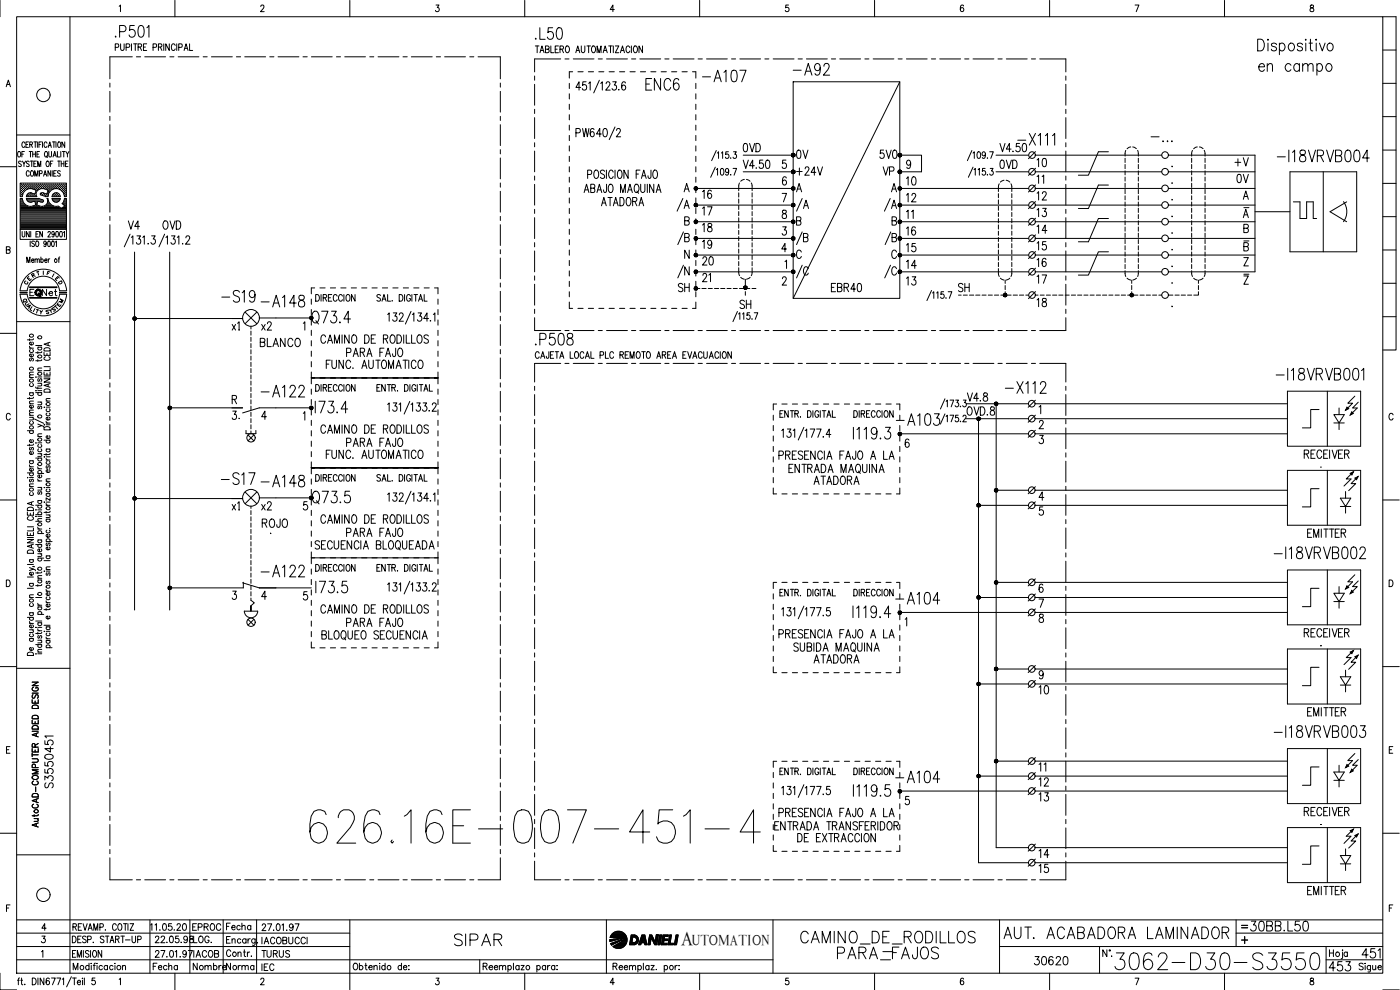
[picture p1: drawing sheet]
<svg xmlns="http://www.w3.org/2000/svg" width="420mm" height="297mm" viewBox="0 0 420 297" stroke-linecap="round" stroke-linejoin="round" font-family="sans-serif">
<defs><g id="words">
<text font-size="15.4" x="91.7" y="254.4">626.16E-007-451-4</text>
<text font-size="8.8" x="333.4" y="292.1">3062-D30-S3550</text>
<g font-size="7.5">
<text x="92.4" y="98.4">Q73.4</text>
<text x="92.4" y="152.4">Q73.5</text>
<text x="250.1" y="289.3">PARA_FAJOS</text>
</g>
<g font-size="7.1">
<text x="159.5" y="13.1">.L50</text>
<text x="236.7" y="23.6">-A92</text>
<text x="192.6" y="28.2">ENC6</text>
<text x="209.5" y="25.8">-A107</text>
<text x="304.1" y="44.8">-X111</text>
<text x="382.1" y="49.7">-I18VRVB004</text>
<text x="207.8" y="64.6" transform="rotate(-90 207.8 64.6)">/A</text>
<text x="243.4" y="64.6" transform="rotate(-90 243.4 64.6)">/A</text>
<text x="269.9" y="64.6" transform="rotate(-90 269.9 64.6)">/A</text>
<text x="207.8" y="74.8" transform="rotate(-90 207.8 74.8)">/B</text>
<text x="243.4" y="74.8" transform="rotate(-90 243.4 74.8)">/B</text>
<text x="207.8" y="84.7" transform="rotate(-90 207.8 84.7)">/N</text>
<text x="243.4" y="84.7" transform="rotate(-90 243.4 84.7)">/C</text>
<text x="269.9" y="84.7" transform="rotate(-90 269.9 84.7)">/C</text>
<text x="77.3" y="93.5">-A148</text>
<text x="159.5" y="104.8">.P508</text>
<text x="300.6" y="119.2">-X112</text>
<text x="381.7" y="115.4">-I18VRVB001</text>
<text x="77.3" y="120.3">-A122</text>
<text x="267.8" y="128.8">-A103</text>
<text x="65.3" y="146.8">-S17</text>
<text x="77.3" y="147.5">-A148</text>
<text x="381" y="169">-I18VRVB002</text>
<text x="77.3" y="174.3">-A122</text>
<text x="267.8" y="182.4">-A104</text>
<text x="381" y="222.6">-I18VRVB003</text>
<text x="267.8" y="236">-A104</text>
<text x="135.1" y="285">SIPAR</text>
<text x="239.2" y="284.3">CAMINO_DE_RODILLOS</text>
<text x="300.2" y="282.9">AUT. ACABADORA LAMINADOR</text>
</g>
<g font-size="6.6">
<text x="376.4" y="23.6">en campo</text>
<text x="269.9" y="74.8" transform="rotate(-90 269.9 74.8)">/B</text>
<text x="65.3" y="91.7">-S19</text>
</g>
<g font-size="6.2">
<text x="221.9" y="46.9">0VD</text>
<text x="373.9" y="280.5">30BB.L50</text>
<text x="397.6" y="292.5">453</text>
<text x="407.5" y="288.6">451</text>
</g>
<text font-size="5.9" x="204.5" y="283.5">A</text>
<g font-size="5.7">
<text x="237.8" y="53.6">+24V</text>
<text x="237.8" y="48.7">0V</text>
<text x="262.8" y="48.7">5V0</text>
<text x="263.9" y="53.6">VP</text>
<text x="298.8" y="51.9">0VD</text>
<text x="310.1" y="51.2">10</text>
<text x="369.4" y="51.2">+V</text>
<text x="270.9" y="56.8">10</text>
<text x="370.1" y="56.1">0V</text>
<text x="209.5" y="65.6">17</text>
<text x="209.5" y="60.7">16</text>
<text x="270.9" y="61.7">12</text>
<text x="310.1" y="61.4">12</text>
<text x="37.4" y="69.8">V4</text>
<text x="47.6" y="69.8">OVD</text>
<text x="209.5" y="70.9">18</text>
<text x="270.9" y="71.6">16</text>
<text x="310.1" y="66.3">13</text>
<text x="310.1" y="71.3">14</text>
<text x="209.5" y="75.8">19</text>
<text x="270.9" y="76.9">15</text>
<text x="310.1" y="76.2">15</text>
<text x="209.5" y="80.8">20</text>
<text x="270.9" y="81.8">14</text>
<text x="310.1" y="81.1">16</text>
<text x="202.5" y="88.9">SH</text>
<text x="209.5" y="85.7">21</text>
<text x="248.4" y="88.9">EBR40</text>
<text x="270.9" y="86.8">13</text>
<text x="286.5" y="88.9">SH</text>
<text x="310.1" y="86.1">17</text>
<text x="220.8" y="93.8">SH</text>
<text x="310.1" y="93.1">18</text>
<text x="77.3" y="100.2">x2</text>
<text x="76.9" y="105.1">BLANCO</text>
<text x="102.7" y="108.3">PARA FAJO</text>
<text x="288.9" y="121.7">V4.8</text>
<text x="288.9" y="125.9">OVD.8</text>
<text x="102.7" y="135.1">PARA FAJO</text>
<text x="77.3" y="154.2">x2</text>
<text x="77.6" y="159.5">ROJO</text>
<text x="102.7" y="162.3">PARA FAJO</text>
<text x="102.7" y="189.1">PARA FAJO</text>
<text x="243.1" y="200">ATADORA</text>
<text x="310.4" y="209.5">10</text>
<text x="16.9" y="237.8" transform="rotate(-90 16.9 237.8)">S3550451</text>
<text x="310.4" y="237.1">12</text>
<text x="310.4" y="241.7">13</text>
<text x="310.4" y="258.6">14</text>
<text x="310.4" y="263.2">15</text>
<text x="309" y="290.7">30620</text>
</g>
<g font-size="5.3">
<text x="72.7" y="100.2" transform="rotate(-90 72.7 100.2)">x1</text>
<text x="72.7" y="154.2" transform="rotate(-90 72.7 154.2)">x1</text>
<text x="314.7" y="232.5" transform="rotate(-90 314.7 232.5)">11</text>
<text x="56.4" y="280.5">EPROC</text>
<text x="56.8" y="288.6">IACOB</text>
<text x="77.3" y="288.6">TURUS</text>
<text x="77.3" y="292.5">IEC</text>
</g>
<g font-size="4.9">
<text x="314" y="56.1" transform="rotate(-90 314 56.1)">11</text>
<text x="274.8" y="66.7" transform="rotate(-90 274.8 66.7)">11</text>
<text x="11.6" y="90">Net</text>
<text x="66.7" y="280.1">Fecha</text>
<text x="56.8" y="284">LOG.</text>
<text x="77.3" y="284.3">IACOBUCCI</text>
<text x="44.8" y="292.1">Fecha</text>
<text x="56.8" y="292.1">Nombre</text>
<text x="66.7" y="292.1">Norma</text>
</g>
<g font-size="4.4">
<text x="344.3" y="43.7">-...</text>
<text x="207.7" y="283.5">UTOMATION</text>
</g>
<g font-size="4">
<text x="12.7" y="83.6">F</text>
<text x="6" y="86.4">C</text>
<text x="7.1" y="85.4">E</text>
<text x="8.1" y="84.3">R</text>
<text x="15.5" y="85.4">E</text>
<text x="16.2" y="86.4">D</text>
<text x="5.6" y="92.1">Q</text>
<text x="6.3" y="92.8">U</text>
<text x="14.5" y="94.5">S</text>
<text x="16.6" y="92.1">M</text>
</g>
<text font-size="3.5" x="371.5" y="279.8">=</text>
<g font-size="3.1">
<text x="350.3" y="56.4">.</text>
<text x="350.3" y="61.4">.</text>
<text x="350.3" y="71.3">.</text>
<text x="350.3" y="66.3">.</text>
<text x="350.3" y="76.2">.</text>
<text x="350.3" y="86.4">.</text>
</g>
<g font-size="2.6">
<text x="350.3" y="51.2">.</text>
<text x="350.3" y="81.1">.</text>
<text x="350.3" y="93.1">.</text>
<text x="70.6" y="100.2">.</text>
<text x="70.6" y="154.2">.</text>
<text x="263.9" y="286.8">_</text>
</g>
</g></defs>
<!-- layer: XR-FG100|CART -->
<g fill="none" stroke="#000" stroke-width=".3">
<path d="M0 .1v4.9M5 5h410v287h-410zM21 5v287M35.8 1.9l.4-.4v2M52.5 .1v4.9M78.3 2l.1-.4 .5-.1 .3 .6-1 1.4h1.1M105 .1v4.9M130.9 1.5h.8l-.5 .8a.61 .61 0 0 1 .6 .9 .61 .61 0 0 1-1.1-.1M157.5 .1v4.9M184.4 2.9h-1.3l.8-1.4v2M210 .1v4.9M236.6 1.5h-.8v.9a.63 .63 0 0 1 .9 0 .63 .63 0 0 1-.1 .9 .63 .63 0 0 1-.9-.2"/>
<path d="M262.5 .1v4.9M289.2 1.8l-.4-.3a1.12 1.12 0 0 0 0 2 .57 .57 0 0 0 .4-.8 .57 .57 0 0 0-.9-.1l-.1 .3M315 .1v4.9M340.7 1.5h1.1l-.8 2M367.5 .1v4.9M393.3 1.6v.6a.73 .73 0 0 1 .9 .4 .73 .73 0 0 1-.3 .9 .64 .64 0 0 1-.8-.6 .64 .64 0 0 1 .9-.6l.2-.3-.1-.4zM415 5h4v100h-4M415 15h4M1.9 26l.6-2 .6 2M2.1 25.3h.8M415 35h4M415 25h4"/>
<path d="M0 50h5M5 40.5h16M5.5 45.5h.1a.82 .82 0 0 1 .7 .8 .82 .82 0 0 1-.8 .8l-.2-.6zM6.1 56.8h.1M6.1 56.2h.1M6.1 55.6h.1M6.1 57.5h.1M6.1 58.1h.1M6.1 58.7h.1M6.1 59.7h.5M6.3 57.2h.2M6.3 56.5h.2"/>
<path d="M6.3 55.9h.2M6.3 55.3h.2M6.3 57.8h.2M6.3 58.4h.2M6.4 48.6l-.6-.3-.2 .6a.74 .74 0 0 1 .7 1l-.7-.1M6.4 55.2v.1M6.4 55.8v.2M6.4 56.5v.1M6.4 57.1v.1M6.4 57.7v.2M6.4 58.4v.1M6.6 46.3h.4"/>
<path d="M6.6 56.8h.2M6.6 56.2h.2M6.6 55.6h.2M6.6 57.5h.2M6.6 58.1h.2M6.7 48.3l.5 .8 .5-.8M6.7 55.5v.2M6.7 56.1v.2M6.7 56.8v.1M6.7 57.4v.2M6.7 58v.2M6.9 58.3l-.2 .7h-.6v-4.1h13.8v4.1h-.6l-.1-.7"/>
<path d="M7 57.2h.2M7 56.5h.2M7 55.9h.2M7 55.3h.2M7.1 55.2v.1M7.1 55.8v.2M7.1 56.5v.1M7.1 57.1v.1M7.2 49.1v.9M7.3 56.8h.2M7.3 56.2h.2M7.3 55.6h.2"/>
<path d="M7.3 45.5h-.7v1.6M7.4 55.5v.2M7.4 56.1v.2M7.4 56.8v.1M7.5 43a.46 .46 0 0 0-.6-.4 .46 .46 0 0 0-.3 .6v.4a.46 .46 0 0 0 .3 .6 .46 .46 0 0 0 .6-.4M7.6 56.5h.2M7.6 55.9h.2M7.6 55.3h.2M7.7 55.2v.1M7.7 55.8v.2M7.7 56.5v.1M7.8 43.4h.5"/>
<path d="M7.9 59.5h3.7M7.9 56.8h.1M7.9 56.2h.2M7.9 55.6h.2M7.9 59.5l.1 .3M8 59.8l.7 .8M8 55.5v.2M8 56.1v.2M8 56.8h.1M8 58.7l-.1 .3M8 59.7h3.7M8.1 58.7h.1"/>
<path d="M8.3 56.5h.1M8.3 55.9h.1M8.3 55.3h.1M8.3 58.4h.1M8.3 55.2v.1M8.3 55.8v.2M8.3 56.5v.1M8.3 58.4v.1M8.6 42.6h-.8v1.6h.8M8.6 56.2h.1M8.6 55.6h.1M8.6 58.7h.1"/>
<path d="M8.6 55.5v.2M8.6 56.1v.2M8.6 58.7v.1M8.7 58.1l-.1 .1M8.8 51.6a.46 .46 0 0 0-.6-.4 .46 .46 0 0 0-.3 .6v.5a.46 .46 0 0 0 .3 .6 .46 .46 0 0 0 .6-.4M8.8 48.6l-.6-.3-.3 .3 .1 .3a.74 .74 0 0 1 .6 1l-.7-.1M8.8 45.5h.8M8.9 56.5h.2M8.9 55.9h.2M8.9 55.3h.2M8.9 58.4h.2M8.9 43.4l.8-.1v-.6l-.8-.1v1.6"/>
<path d="M9 55.2v.1M9 55.8v.2M9 56.5h.1M9 58.4v.1M9.1 48.3h.8M9.1 45.5v1.6M9.2 56.2h.2M9.2 55.6h.2M9.2 58.1h.2M9.2 58.7h.2M9.3 55.5v.2M9.3 56.1v.2"/>
<path d="M9.3 58v.2M9.3 58.7v.1M9.4 51.3l.1-.1a.82 .82 0 0 1 .6 .9 .82 .82 0 0 1-.7 .7l-.3-.5zM9.4 43.4l.3 .8M9.5 57.9h-.8l-.7 .8M9.5 56.5h.2M9.5 55.9h.2M9.5 55.3h.2M9.5 58.4h.2M9.5 48.3v1.7M9.6 55.2v.1M9.6 55.8v.2"/>
<path d="M9.6 56.5v.1M9.6 58.4v.1M9.8 56.2h.2M9.8 55.6h.2M9.8 58.7h.2M9.8 46.3h.8M9.8 45.5v1.6M9.9 56.8l.9 .3-.3 1.1-1-.3M9.9 56.7a2.52 2.52 0 0 0-3.1 1.5M9.9 55.5v.2M9.9 56.1v.2M9.9 58.2h.1"/>
<path d="M9.9 58.7v.1M10.2 56.5h.1M10.2 55.9h.1M10.2 55.3h.1M10.2 58.4h.1M10.2 49.1h.4M10.2 42.6h.8M10.2 55.2v.1M10.2 55.8v.2M10.2 56.5v.1M10.2 58.4v.1M10.4 52.9v-1.7l.5 1.7 .5-1.7v1.7"/>
<path d="M10.5 56.2h.1M10.5 55.6h.1M10.5 58.7h.1M10.5 55.5v.2M10.5 56.1v.2M10.5 56.8h.1M10.5 58.7v.1M10.6 58.1h.1M10.6 42.6v1.6M10.6 45.5v1.6M10.8 56.5h.2M10.8 55.9h.2"/>
<path d="M10.8 55.3h.2M10.9 55.2v.1M10.9 55.8v.2M10.9 56.5v.1M10.9 48.3h-.7v1.7h.7M10.9 57.2h.1M11.1 56.8h.2M11.1 56.2h.2M11.1 55.6h.2M11.1 46.3h.5M11.2 55.5v.2M11.2 56.1v.2"/>
<path d="M11.2 56.8v.1M11.2 42.6v1.6M11.3 50v-1.7l.5 1.7 .4-1.7v1.7M11.4 56.5h.2M11.4 55.9h.2M11.4 55.3h.2M11.5 55.2v.1M11.5 55.8v.2M11.5 56.5v.1M11.6 59.5l.2 .1M11.7 43.4h.4M11.7 56.2h.2"/>
<path d="M11.7 55.6h.2M11.8 55.5v.2M11.8 56.1v.2M11.8 56.8a1.5 1.5 0 0 0-.7 2.2h-3.2M11.9 59.6l1.1 .4v.5l-.3 .1M11.9 52.1l.7-.2-.1-.6-.6-.1v1.7M11.9 45.5h-.8v1.6h.8M12.1 56.5h.1M12.1 55.9h.1M12.1 55.3h.1M12.1 55.2v.1M12.1 55.8v.2"/>
<path d="M12.1 56.5v.1M12.2 58.5l1 .3M12.4 56.2h.1M12.4 55.6h.1M12.4 58.1h.1M12.4 42.6h-.7v1.6M12.4 55.5v.2M12.4 56.1v.2M12.4 58v.2M12.7 56.5h.2M12.7 55.9h.2M12.7 55.3h.2"/>
<path d="M12.7 58.4h.2M12.7 42.6v1.6M12.8 56.6l1.6 .5-.3 1.1-1-.3M12.8 56.6l-1 .2M12.8 55.2v.1M12.8 55.8v.2M12.8 56.5h.1M12.8 58.4v.1M13 56.2h.2M13 55.6h.2M13 58.1h.2M13.1 52.9l.4-1.7 .5 1.7"/>
<path d="M13.1 55.5v.2M13.1 56.1v.2M13.1 58v.2M13.1 57.9l-.5-.1a.38 .38 0 0 0-.4 .2 .38 .38 0 0 0 0 .4M13.2 58.8l1.2 .2M13.3 52.3h.5M13.3 56.5h.2M13.3 55.9h.2M13.3 55.3h.2M13.3 58.4h.2M13.4 55.2v.1M13.4 55.8v.2"/>
<path d="M13.4 56.5v.1M13.4 58.4v.1M13.6 45.5h.1a.82 .82 0 0 1 .6 .8 .82 .82 0 0 1-.7 .8l-.3-.6zM13.6 56.2h.2M13.6 55.6h.2M13.6 58.7h.2M13.7 55.5v.2M13.7 56.1v.2M13.7 58.7v.1M13.9 46.8l.3 .5M14 56.5h.1M14 55.9h.1"/>
<path d="M14 55.3h.1M14 58.4h.1M14.1 48.4l.1-.1a.82 .82 0 0 1 .6 .9 .82 .82 0 0 1-.7 .7l-.3-.5zM14.1 55.2v.1M14.1 55.8v.2M14.1 56.5v.1M14.1 58.4v.1M14.1 43a.46 .46 0 0 0-.6-.4 .46 .46 0 0 0-.3 .6v.4a.46 .46 0 0 0 .3 .6 .46 .46 0 0 0 .6-.4M14.1 59.5h.3M14.1 59.5a1.69 1.69 0 0 1-.3 1.9 1.69 1.69 0 0 1-1.9 .4M14.3 58.7h.1M14.3 56.8h.1"/>
<path d="M14.3 56.2h.1M14.3 55.6h.1M14.3 58.1h.1M14.4 55.5v.2M14.4 56.1v.2M14.4 56.8v.1M14.4 58v.2M14.4 59.5l.2 .8M14.4 57.5h.1M14.5 44.2l.4-1.6 .5 1.6M14.6 58.3l-.2 .7M14.6 57.2h.2"/>
<path d="M14.6 56.5h.2M14.6 55.9h.2M14.6 55.3h.2M14.6 57.8h.1M14.6 45.5l.1 1.4 .3 .2 .4-.2 .1-1.4M14.6 43.7h.6M14.7 55.2v.1M14.7 55.8v.2M14.7 56.5v.1M14.7 57.1v.1M14.7 57.7v.1M14.9 56.8h.2"/>
<path d="M14.9 56.2h.2M14.9 55.6h.2M15 55.5v.2M15 56.1v.2M15 56.8v.1M15.1 49.1h.5M15.2 51.2v1.7l-.8-1.7v1.7M15.2 56.5h.2M15.2 55.9h.2M15.2 55.3h.2M15.3 55.2v.1M15.3 55.8v.2"/>
<path d="M15.3 56.5v.1M15.5 56.8h.2M15.5 56.2h.2M15.5 55.6h.2M15.6 59.5h2.5l-.1 .3M15.6 59h2.5M15.6 55.5v.2M15.6 56.1v.2M15.6 56.8h.1M15.6 59.5l.1 .3M15.7 51.2v1.7M15.7 59.8l.7 .8"/>
<path d="M15.7 58.7a1.23 1.23 0 0 1 1.1-.9 1.23 1.23 0 0 1 1.2 .9M15.7 58.7l-.1 .3M15.7 59.7h2.2M15.7 42.6h.9M15.9 48.3h-.8v1.7M15.9 56.5h.1M15.9 55.9h.1M15.9 55.3h.1M15.9 47.1l.5-1.6 .5 1.6M16 55.2v.1M16 55.8v.2M16 56.5v.1"/>
<path d="M16 58.4v.1M16.1 52h.5M16.1 46.6h.6M16.2 56.2h.1M16.2 55.6h.1M16.2 58.7h.1M16.2 42.6v1.6M16.3 55.5v.2M16.3 56.1v.2M16.3 58.7v.1M16.3 58.1v.1M16.5 56.5h.2"/>
<path d="M16.5 55.9h.2M16.5 55.3h.2M16.5 58.4h.2M16.6 55.2v.1M16.6 55.8v.2M16.6 56.5h.1M16.6 58.4v.1M16.8 56.2h.2M16.8 55.6h.2M16.8 58.1h.2M16.8 58.7h.2M16.8 42.6v1.6"/>
<path d="M16.9 51.2h-.8v1.7h.8M16.9 55.5v.2M16.9 56.1v.2M16.9 58v.2M16.9 58.7v.1M17.1 56.5h.2M17.1 55.9h.2M17.1 55.3h.2M17.1 58.4h.2M17.2 45.5v1.6h.7M17.2 55.2v.1M17.2 55.8v.2"/>
<path d="M17.2 56.5h.1M17.2 58.4v.1M17.3 48.3h.8M17.4 56.2h.2M17.4 55.6h.2M17.4 58.7h.2M17.5 42.7l.2-.1a.82 .82 0 0 1 .6 .8 .82 .82 0 0 1-.8 .8l-.2-.6zM17.5 55.5v.2M17.5 56.1v.2M17.5 58.7v.1M17.7 48.3v1.7M17.8 56.5h.1"/>
<path d="M17.8 55.9h.1M17.8 55.3h.1M17.8 56.8l.8 .6 .6 .8M17.8 56.8a2.51 2.51 0 0 0-3.3 1.4M17.9 55.2v.1M17.9 55.8v.2M17.9 56.5v.1M18 58.7l.1 .3M18 59.8l-.7 .8M18.1 51.5a.41 .41 0 0 0-.7-.2 .41 .41 0 0 0 .1 .6l.5 .3 .1 .4-.3 .3-.5-.3M18.1 56.8h.1M18.1 56.2h.1"/>
<path d="M18.1 55.6h.1M18.2 55.5v.2M18.2 56.1v.2M18.2 56.8v.1M18.2 45.5v1.6M18.4 49.1h.8M18.4 48.3v1.7M18.4 56.5h.2M18.4 55.9h.2M18.4 55.3h.2M18.5 57.1l.1 .1M18.5 55.2v.1"/>
<path d="M18.5 55.8v.2M18.5 56.5v.1M18.7 56.8h.2M18.7 56.2h.2M18.7 55.6h.2M18.7 45.5h.8M18.8 57.4l.1 .1M18.8 55.5v.2M18.8 56.1v.2M18.8 56.8v.1M19 57.2h.2M19 56.5h.2"/>
<path d="M19 55.9h.2M19 55.3h.2M19 57.8h.2M19.1 45.5v1.6M19.1 55.2v.1M19.1 55.8v.2M19.1 56.5v.1M19.1 57.1v.1M19.1 57.7v.2M19.2 48.3v1.7M19.3 56.8h.2M19.3 56.2h.2"/>
<path d="M19.3 55.6h.2M19.3 57.5h.2M19.3 58.1h.2M19.4 58.7h.1M19.4 42.6v1.6l-.8-1.6v1.6M19.4 55.5v.2M19.4 56.1v.2M19.4 56.8v.1M19.4 57.4v.2M19.4 58v.2M19.4 58.7v.1M19.4 59.7h.5"/>
<path d="M19.6 49.1h.5M19.7 57.2h.2M19.7 56.5h.2M19.7 55.9h.2M19.7 55.3h.2M19.7 57.8h.2M19.7 58.4h.2M19.8 45.5l.4 .8 .5-.8M19.8 55.2v.1M19.8 55.8v.2M19.8 56.5v.1M19.8 57.1v.1"/>
<path d="M19.8 57.7v.2M19.8 58.4v.1M20.2 46.3v.8M20.4 48.3h-.8v1.7h.8M415 55h4M415 45h4M1.9 75l1-.1 .1-.7-1.1-.2v2l1-.1 .1-.6-.3-.3M6.1 68.8v3h13.8v-3M6.1 64.5h13.8M6.1 64.2h13.8M6.1 63.8h13.8M6.1 63.5h13.8"/>
<path d="M6.1 63.2h13.8M6.1 62.9h13.8M6.1 62.6h12.1M6.1 62.3h11.8M6.1 61.9h2.3M6.1 61.6h1.6M6.1 61.3h1.3M6.1 61h1M6.1 60.6h.8M6.1 60.4h.6M6.1 60h.5M6.1 64.8h13.8"/>
<path d="M6.1 65.1h13.8M6.1 65.4h13.8M6.1 65.7h13.8M6.1 66.1h13.8M6.1 66.4h13.8M6.1 66.7h13.8M6.1 67h13.8M6.1 67.3h13.8M6.1 67.6h13.8M6.1 68h13.8M6.1 68.3h13.8M6.1 68.6h13.8"/>
<path d="M6.6 69.5l.1 1.4 .3 .2 .4-.2 .1-1.4M6.8 60.3l.6 .8 .8 .6M6.9 60.3l-.3-.8h-.5v9.3h13.8v-9.3h-.6l-.1 .8M8 78.8v-1.7l.5 1.7 .5-1.7v1.7M8.2 60h4.5M8.2 61.7l1 .2 .7-.1M8.4 60.4h1.7M8.7 60.6h.8M8.8 69.5v1.6l-.9-1.6v1.6M9.1 72.3v1.7M9.2 69.5v1.6M9.4 78.1h.8l-.2-.3a.48 .48 0 0 0-.6 .4 .48 .48 0 0 0 .6 .5l.2-.2"/>
<path d="M9.5 60.6l1-.3 .2 1.2-.8 .3M9.9 61.9h2M10.3 72.5l-.3-.2-.5 .2 .1 .4 .7 .6-.3 .5-.5-.3M10.5 78l.3-.3 .3 .1 .1 1M10.5 77.7v1.1M10.5 60.4h.7M10.6 60.6h.5M10.7 61h.4M10.8 61.6h.2M10.8 70.2h.5M10.8 61.3h.2M10.9 72.4l.1-.1a.86 .86 0 0 1 .7 .9 .86 .86 0 0 1-.7 .8 1.25 1.25 0 0 1-.1-1.6z"/>
<path d="M11.2 78l.3-.3 .3 .1v1M11.6 69.5h-.8v1.6h.8M11.7 60.4h1.3M12.3 77.9l.1-.1a.48 .48 0 0 1 .6 .4 .48 .48 0 0 1-.6 .5l-.1-.2M12.3 77.1v1.7M12.7 60.7l-1.4-.4-.3 1.2 .8 .3M12.7 69.5v1.6l-.8-1.6v1.6M13.3 61.9h2.8M13.4 78.1h.7l-.1-.3a.48 .48 0 0 0-.6 .4 .48 .48 0 0 0 .6 .5l.1-.2M13.8 61.6h1.7M13.9 72.9l-.2 .4a.42 .42 0 0 1-.6-.5 .42 .42 0 0 1 .7-.3l-.1 1.4-.3 .1-.2-.3M14.1 61.3h1"/>
<path d="M14.3 61h.5M14.4 69.8a.38 .38 0 0 1 .5-.3 .38 .38 0 0 1 .2 .5l-.7 1.1h.8M14.4 60.6h.2M14.4 60.4h.1M14.5 72.4l.3-.1a1.04 1.04 0 0 1-.2 1.7l-.3-.7zM14.5 77.7v1.1M14.5 60.3l.6 .8 .8 .6M14.9 77.7l-.4 .4M15.7 72.4l.2-.1a1.01 1.01 0 0 1-.1 1.7l-.3-.7zM15.9 60h1.9M15.9 61.7l1.6 .1M16.1 60.4h1.4"/>
<path d="M16.3 70l-.2 .4a.42 .42 0 0 1-.6-.4 .42 .42 0 0 1 .7-.3l-.1 1.3-.3 .1-.2-.2M16.4 60.6h.9M16.6 72.6l.3-.3v1.7M16.9 69.5h.3a1.04 1.04 0 0 1-.1 1.6l-.4-.7zM17.4 61.8l.9 .7 1.1-.6M17.5 77.7h.4M17.9 77.1l-.2 .3v1.4M18.1 69.5h.3a1.04 1.04 0 0 1-.2 1.6l-.3-.7zM18.4 62.6h1.5M18.7 61.1l.7 .7M18.9 61h1M19 62.3h.9"/>
<path d="M19 61.3h.9M19 69.8l.3-.3v1.6M19.1 60.6h.8M19.2 60.3l-.6 .8M19.3 61.6h.6M19.3 60.4h.6M19.3 60h.6M19.5 61.9h.4M415 75h4M415 65h4M5 96.5h16M6 88.3a7 7 0 0 0 7 6.5 7 7 0 0 0 7-6.5"/>
<path d="M6 87.2a7 7 0 0 1 7-6.4 7 7 0 0 1 7 6.4M8.2 88.3a4.9 4.9 0 0 0 4.8 4.4 4.9 4.9 0 0 0 4.9-4.4M8.2 87.2a4.9 4.9 0 0 1 4.8-4.3 4.9 4.9 0 0 1 4.9 4.3M8.9 89.3h8.2M8.9 89.4h8.2M8.9 86.3h8.2M8.9 86.1h8.2M9 89.4h8M9 86.2h8M10.2 86.8h-1.2v1.9M11 92.8l.6 .2M11.3 92.9l-.3 1"/>
<path d="M12 93.1l.3 .6 .5-.5M12.3 93.7l-.1 .5M415 95h4M415 85h4M0 100h5M8.8 103.9l.1 .4 .5 .2M8.8 101.7v.5M8.8 119.2v.5M8.8 117.8h1.2M8.8 113.3h1.2M8.8 104.5h1.2M9.1 117.8a.51 .51 0 0 0 0 .8 .51 .51 0 0 0 .7 0 .51 .51 0 0 0 0-.8"/>
<path d="M9.1 115.1a.51 .51 0 0 0 0 .7 .51 .51 0 0 0 .7 0 .51 .51 0 0 0 0-.7M9.1 107.5l-.3 .3 .1 .4h.4l.2-.6 .3-.1 .2 .3-.2 .5M9.1 104.9a.51 .51 0 0 0 0 .7 .51 .51 0 0 0 .7 0 .51 .51 0 0 0 0-.7M9.8 106.2a.5 .5 0 0 1 .1 .7 .5 .5 0 0 1-.8 0 .5 .5 0 0 1 .1-.7h.2v.9M9.8 102.6a.51 .51 0 0 1 0 .7 .51 .51 0 0 1-.7 .1 .51 .51 0 0 1-.1-.7l.4-.1v.9M10 119.2l-.3 .3h-1.5M10 112.5l-1.1 .1-.1 .3 .4 .4M10 111.7h-1.1l-.1 .4 .4 .4M10 101.6l-.3 .4h-1.5M10.7 117.2h.2zM10.7 116.1l.4 .4h1.4M10.7 113.1h.2z"/>
<path d="M10.7 117.8h1.8M10.7 103.7h1.8M11.3 113.1h1.2M11.3 105.5v.6M11.3 107.9v.5M11.3 116.2v.5M11.3 117.2h1.2M11.3 115h1.2M11.3 111.2h1.2M11.3 104.2h1.2M11.6 117.8a.49 .49 0 0 0 0 .7 .49 .49 0 0 0 .7 0 .49 .49 0 0 0 0-.7M11.6 113.6l-.3 .3 .1 .5h.4l.2-.7 .3-.1 .2 .3-.2 .5"/>
<path d="M11.6 104.2a.49 .49 0 0 0 0 .7 .49 .49 0 0 0 .7 0 .49 .49 0 0 0 0-.7M12.2 115l.3 .4-.1 .3-1.1 .1M12.5 110.4l-1.1 .1-.1 .4 .4 .3M12.5 107.9l-.3 .3h-1.5M12.5 105.5l-.1 .3h-1.7M13.2 113.7h1.8l-1.8 1h1.8M13.2 111.6v1h1.8v-1M13.2 105.7v.9h1.8v-.9M13.2 113.1h1.8M13.2 110h1.8M13.3 117a1.01 1.01 0 0 1 1.1-.3 1.01 1.01 0 0 1 .6 1h-1.8zM13.3 104.6a1.01 1.01 0 0 1 1.1-.2 1.01 1.01 0 0 1 .6 .9h-1.8z"/>
<path d="M13.7 107a.55 .55 0 0 0-.5 .7 .55 .55 0 0 0 .7 .4h.5a.54 .54 0 0 0 .6-.4 .54 .54 0 0 0-.4-.7M14.1 106.1v.5M14.1 112v.6M14.4 102.9v.7M14.4 115.3v.7M15 119.6h-1.1l-.1 .4 .4 .3M15 115.1l-1.8 .5 1.8 .6M15 110.3v.9h-1.8M15 102.7l-1.8 .6 1.8 .5M3.1 124.5a.61 .61 0 0 0-.8-.5 .61 .61 0 0 0-.4 .8v.5a.61 .61 0 0 0 .4 .7 .61 .61 0 0 0 .8-.5M8.2 129.2h1.8M8.8 139.5l.1 .4 .5 .2"/>
<path d="M8.8 138.2h1.2M8.8 133.3v.5M8.8 125.2h1.2M8.8 124.6h1.2M8.8 121.1h1.2M9.1 138.2a.51 .51 0 0 0 0 .8 .51 .51 0 0 0 .7 0 .51 .51 0 0 0 0-.8M9.1 134.3l-.3 .2 .3 .5 .4-.7h.4l.1 .5-.2 .2M9.1 129.2a.49 .49 0 0 0 0 .7 .49 .49 0 0 0 .7 0 .49 .49 0 0 0 0-.7M9.1 126.4a.51 .51 0 0 0 0 .8 .51 .51 0 0 0 .7 0 .51 .51 0 0 0 0-.8M9.7 125.2l.3 .4-.1 .3-1.1 .1M9.8 135.5a.5 .5 0 0 1 0 .7 .5 .5 0 0 1-.7 .1 .5 .5 0 0 1-.1-.7l.4-.1v.8M9.8 131.9a.51 .51 0 0 1 0 .7 .51 .51 0 0 1-.7 .1 .51 .51 0 0 1-.1-.7l.4-.1v.9"/>
<path d="M9.8 121.6a.5 .5 0 0 1 .1 .7 .5 .5 0 0 1-.8 0 .5 .5 0 0 1 .1-.7h.2v.9M10 133.2l-.3 .4h-1.5M10 123.8l-1.1 .1-.1 .4 .4 .3M10 123l-1.1 .1-.1 .4 .4 .3M10 120.3l-1.1 .1-.1 .4 .4 .3M10.4 125.7l2.7 1.3M10.7 132.9h.2zM10.7 137.4h1.8M11.3 127.2l1.2 .5-1.2 .4M11.3 136.1h1.2M11.3 132.9h1.2M11.3 131h1.2"/>
<path d="M11.3 120.6h1.2M11.6 137.4a.51 .51 0 0 0 0 .8 .51 .51 0 0 0 .7 0 .51 .51 0 0 0 0-.8M11.6 134.7a.49 .49 0 0 0 0 .7 .49 .49 0 0 0 .7 0 .49 .49 0 0 0 0-.7M11.6 133.4a.49 .49 0 0 0 0 .7 .49 .49 0 0 0 .7 0 .49 .49 0 0 0 0-.7M11.6 121.9l-.3 .3 .3 .5 .4-.8h.4l.1 .5-.2 .3M12.2 136.1l.3 .4-.1 .3-1.1 .1M12.2 120.6l.3 .4-.1 .4h-1.1M12.5 130.2h-1.1l-.1 .4 .4 .4M12.5 127.7l.6 .3v.2M13.2 137.1h.2zM13.2 127.5h.2zM13.2 122.2h.2z"/>
<path d="M13.2 132.1h1.8M13.3 128.3a.99 .99 0 0 1 1.1-.3 .99 .99 0 0 1 .6 1h-1.8zM13.8 137.5l.1 .3 .5 .2M13.8 126.4l.1 .3 .5 .2M13.8 136.1v.5M13.8 138h1.2M13.8 137.1h1.2M13.8 134.7h1.2M13.8 127.5h1.2M13.8 126.9h1.2M13.8 122.2h1.2M13.8 120.3h1.2"/>
<path d="M14.1 139.7l-.3 .3 .1 .4h.4l.2-.6 .3-.1 .2 .3-.2 .5M14.1 138.5a.49 .49 0 0 0 0 .7 .49 .49 0 0 0 .7 0 .49 .49 0 0 0 0-.7M14.1 134.7a.49 .49 0 0 0 0 .7 .49 .49 0 0 0 .7 0 .49 .49 0 0 0 0-.7M14.1 132.1a.49 .49 0 0 0 0 .7 .49 .49 0 0 0 .7 0 .49 .49 0 0 0 0-.7M14.1 123.9l-.2 .2a.52 .52 0 0 0 .6 .7 .52 .52 0 0 0 .3-.9M14.1 122.7l-.2 .1a.52 .52 0 0 0 .6 .7 .52 .52 0 0 0 .3-.8M14.8 130.8l.1 .1a.53 .53 0 0 1-.5 .7 .53 .53 0 0 1-.4-.8h.4v.8M14.8 125.2l.1 .1a.52 .52 0 0 1-.5 .7 .52 .52 0 0 1-.4-.7l.4-.1v.8M15 136l-.3 .4h-1.5M418.1 124.5a.63 .63 0 0 0-.8-.5 .63 .63 0 0 0-.4 .8v.5a.63 .63 0 0 0 .4 .7 .63 .63 0 0 0 .8-.5M0 150h5M8.2 159.8v.9h1.8v-.9"/>
<path d="M8.2 153.6v1h1.8v-1M8.2 158.1h1.8M8.2 141.9h1.8M8.3 143.2v.2zM8.5 152.3a.97 .97 0 0 1 1-.1 .97 .97 0 0 1 .5 1h-1.8zM8.7 155a.57 .57 0 0 0-.5 .7 .57 .57 0 0 0 .7 .4h.5a.56 .56 0 0 0 .6-.4 .56 .56 0 0 0-.4-.7M8.8 146h1.2M8.8 143.3h1.2M8.8 140.1h1.2M9.1 147.8a.49 .49 0 0 0 0 .7 .49 .49 0 0 0 .7 0 .49 .49 0 0 0 0-.7M9.1 143.8l-.3 .3 .3 .5 .4-.7h.4l.1 .4-.2 .3M9.1 141.9a.51 .51 0 0 0 0 .7 .51 .51 0 0 0 .7 0 .51 .51 0 0 0 0-.7"/>
<path d="M9.1 154v.6M9.4 150.7v.8M9.8 140.5l.1 .2a.53 .53 0 0 1-.5 .7 .53 .53 0 0 1-.4-.8l.4-.1v.9M10 158.4v.9h-1.8M10 150.5l-1.8 .6 1.8 .6M10 145.2h-1.1l-.1 .4 .4 .4M10.7 154.9h.2zM10.7 153h.2zM10.7 156.4h1.8M10.7 154.4h1.8M10.7 151.6h1.8M11.3 158.1l.1 .4 .5 .2"/>
<path d="M11.3 143.7l.1 .4 .5 .2M11.3 140.1l.1 .3 .5 .3M11.3 158.7h1.2M11.3 154.9h1.2M11.3 153h1.2M11.3 150.2h1.2M11.3 146.2h1.2M11.3 144.3h1.2M11.3 142.1h1.8M11.3 140.7h1.2M11.6 154.4a.49 .49 0 0 1 0-.7 .49 .49 0 0 1 .7 0 .49 .49 0 0 1 0 .7M11.6 151.6a.51 .51 0 0 0 0 .7 .51 .51 0 0 0 .7 0 .51 .51 0 0 0 0-.7"/>
<path d="M11.6 150.2a.51 .51 0 0 0 0 .7 .51 .51 0 0 0 .7 0 .51 .51 0 0 0 0-.7M11.6 147.5l-.3 .3 .3 .5 .4-.7h.4l.1 .4-.2 .3M11.6 142.1a.51 .51 0 0 1 0-.8 .51 .51 0 0 1 .7 0 .51 .51 0 0 1 0 .8M12.2 146.2l.3 .4-.1 .4-1.1 .1M12.3 142.5a.5 .5 0 0 1 .1 .7 .5 .5 0 0 1-.8 0 .5 .5 0 0 1 .1-.7h.2v.9M12.5 155.6h-1.1l-.1 .4 .4 .4M13.2 150.7h.2zM13.2 146.3h.2zM13.8 151l.1 .4 .5 .2M13.8 153.4v.6M13.8 155.8h1.2M13.8 154.5h1.2"/>
<path d="M13.8 151.6h1.2M13.8 150.7h1.2M13.8 148.1h1.2M13.8 146.3h1.2M13.8 144.4h1.2M14.1 159.1l-.2 .1a.52 .52 0 0 0 .6 .7 .52 .52 0 0 0 .3-.8M14.1 155.8l-.2 .1a.52 .52 0 0 0 .6 .7 .52 .52 0 0 0 .3-.8M14.1 148.1l-.2 .1a.52 .52 0 0 0 .6 .8 .52 .52 0 0 0 .3-.9M14.1 146.8l-.2 .1a.51 .51 0 0 0 .6 .7 .51 .51 0 0 0 .3-.8M14.7 154.5l.3 .3-.1 .4-1.1 .1M14.8 140.9a.5 .5 0 0 1 0 .7 .5 .5 0 0 1-.7 .1 .5 .5 0 0 1-.1-.7l.4-.1v.9M14.9 158.5v.1"/>
<path d="M15 153.4l-.3 .3h-1.5M15 149.4v.7l-1.2-.7v.7M15 143.7h-1.1l-.1 .4 .4 .3M415 150h4.9M1.9 174a1.01 1.01 0 0 1 1.2 1 1.01 1.01 0 0 1-1.2 1zM8.2 161.9h1.8l-1.8 1h1.8M8.2 176.5h1.8M8.2 173.1h1.8M8.2 169.4h1.8M8.2 161.3h1.8M8.3 165.3a.99 .99 0 0 1 1.1-.3 .99 .99 0 0 1 .6 1h-1.8zM8.8 170.3l1.2 .5-1.2 .4"/>
<path d="M8.8 179.3h1.2M8.8 175h1.2M8.8 167.9h1.2M9.1 175a.51 .51 0 0 0 0 .8 .51 .51 0 0 0 .7 0 .51 .51 0 0 0 0-.8M9.1 167.9l-.2 .1a.52 .52 0 0 0 .6 .8 .52 .52 0 0 0 .3-.9M9.1 160.1v.6M9.4 163.5v.8M9.8 171.7a.5 .5 0 0 1 .1 .7 .5 .5 0 0 1-.8 0 .5 .5 0 0 1 .1-.7h.2v.9M9.9 170l.5 .1M10 178.5h-1.1l-.1 .4 .4 .4M10 170.8l.5 .2 .1 .3M10 163.3l-1.8 .6 1.8 .6"/>
<path d="M10.7 179.3h1.8M10.7 163.4h1.8M11.3 171.6v.5M11.3 175.4v.5M11.3 174h1.2M11.3 173.5h1.2M11.3 167.5h1.8M11.3 166.1h1.2M11.3 162h1.2M11.3 160.1h1.8M11.6 174a.51 .51 0 0 0 0 .8 .51 .51 0 0 0 .7 0 .51 .51 0 0 0 0-.8M11.6 167.5a.51 .51 0 0 0 0 .7 .51 .51 0 0 0 .7 0 .51 .51 0 0 0 0-.7"/>
<path d="M11.6 163.4a.49 .49 0 0 0 0 .7 .49 .49 0 0 0 .7 0 .49 .49 0 0 0 0-.7M11.6 162a.51 .51 0 0 0 0 .7 .51 .51 0 0 0 .7 0 .51 .51 0 0 0 0-.7M11.6 160.1a.49 .49 0 0 1 0-.7 .49 .49 0 0 1 .7 0 .49 .49 0 0 1 0 .7M12.2 166.1l.3 .4-.1 .4h-1.1M12.3 164.7a.5 .5 0 0 1 0 .7 .5 .5 0 0 1-.7 .1 .5 .5 0 0 1-.1-.7l.4-.1v.9M12.5 175.3l-.3 .4h-1.5M12.5 172.7l-1.1 .1-.1 .3 .4 .4M12.5 171.6l-.3 .3h-1.5M13.2 171.4h.2zM13.2 168.2h1.8M13.8 176.9l.1 .3 .5 .2M13.8 177.4h1.2"/>
<path d="M13.8 171.4h1.2M13.8 170.9h1.2M13.8 166.8h1.2M13.8 162.5h1.8M14.1 179.1l-.2 .1a.52 .52 0 0 0 .6 .8 .52 .52 0 0 0 .3-.9M14.1 174.4l-.3 .3 .3 .5 .4-.8h.4l.1 .5-.2 .3M14.1 171.9l-.3 .3 .1 .3h.4l.2-.6h.3l.2 .3-.2 .4M14.1 166.8a.49 .49 0 0 0 0 .7 .49 .49 0 0 0 .7 0 .49 .49 0 0 0 0-.7M14.1 162.9l-.3 .3 .1 .4h.4l.2-.6 .3-.1 .2 .3-.2 .5M14.1 162.5l-.2-.1a.52 .52 0 0 1 .6-.8 .52 .52 0 0 1 .3 .9M14.8 177.8l.1 .2a.52 .52 0 0 1-.5 .7 .52 .52 0 0 1-.4-.8l.4-.1v.9M14.8 164.1a.5 .5 0 0 1 0 .7 .5 .5 0 0 1-.7 .1 .5 .5 0 0 1-.1-.7l.4-.1v.9"/>
<path d="M14.8 160.3l.1 .2a.53 .53 0 0 1-.5 .7 .53 .53 0 0 1-.4-.8l.4-.1v.9M15 170.1l-1.1 .1-.1 .3 .4 .4M416.9 174a1.01 1.01 0 0 1 1.2 1 1.01 1.01 0 0 1-1.2 1zM8.2 185.2h1.8M8.3 195.9a.99 .99 0 0 1 1.1-.2 .99 .99 0 0 1 .6 1h-1.8zM8.8 186.5l.1 .3 .5 .3M8.8 191.6h1.2M8.8 189h1.2M8.8 187.1h1.2M8.8 183.8h1.2M9.1 191.6a.49 .49 0 0 0 0 .7 .49 .49 0 0 0 .7 0 .49 .49 0 0 0 0-.7M9.1 190.2a.51 .51 0 0 0 0 .7 .51 .51 0 0 0 .7 0 .51 .51 0 0 0 0-.7"/>
<path d="M9.1 185.2a.51 .51 0 0 0 0 .8 .51 .51 0 0 0 .7 0 .51 .51 0 0 0 0-.8M9.1 183.8a.51 .51 0 0 0 0 .8 .51 .51 0 0 0 .7 0 .51 .51 0 0 0 0-.8M9.1 181.1a.51 .51 0 0 0 0 .7 .51 .51 0 0 0 .7 0 .51 .51 0 0 0 0-.7M9.7 189l.3 .3-.1 .4-1.1 .1M9.8 194.3l.1 .1a.53 .53 0 0 1-.5 .8 .53 .53 0 0 1-.4-.9h.4v.8M9.8 187.5a.51 .51 0 0 1 0 .7 .51 .51 0 0 1-.7 .1 .51 .51 0 0 1-.1-.7l.4-.1v.9M10.7 196.2h.2zM10.7 188.2h.2zM10.7 193.4h1.8M10.7 186.3h1.8M11.3 188.7l.1 .3 .5 .3M11.3 181l.1 .4 .5 .2"/>
<path d="M11.3 196.2h1.2M11.3 195.7h1.2M11.3 192.1h1.2M11.3 189.8v.5M11.3 189.3h1.2M11.3 188.2h1.2M11.3 186.8h1.2M11.3 184.3h1.8M11.3 182.1h1.2M11.3 181.6h1.2M11.6 193.4a.49 .49 0 0 0 0 .7 .49 .49 0 0 0 .7 0 .49 .49 0 0 0 0-.7M11.6 190.7l-.3 .3 .1 .4h.4l.2-.6 .3-.1 .2 .3-.2 .5"/>
<path d="M11.6 186.8a.51 .51 0 0 0 0 .8 .51 .51 0 0 0 .7 0 .51 .51 0 0 0 0-.8M11.6 184.3a.49 .49 0 0 1 0-.7 .49 .49 0 0 1 .7 0 .49 .49 0 0 1 0 .7M11.6 182.1a.51 .51 0 0 0 0 .7 .51 .51 0 0 0 .7 0 .51 .51 0 0 0 0-.7M12.2 192.1l.3 .3-.1 .4-1.1 .1M12.5 194.8l-1.1 .1-.1 .4 .4 .4M12.5 189.7l-.3 .4h-1.5M13.2 189.4h.2zM13.2 187.6h1.8M13.8 191.1l.1 .4 .5 .2M13.8 180.3l.1 .3 .5 .2M13.8 194.3h1.8M13.8 192.2h1.2"/>
<path d="M13.8 191.7h1.2M13.8 189.4h1.2M13.8 188.1h1.2M13.8 182.6v.5M13.8 180.8h1.2M14.1 194.3l-.2-.1a.52 .52 0 0 1 .6-.7 .52 .52 0 0 1 .3 .8M14.1 192.2l-.2 .1a.52 .52 0 0 0 .6 .7 .52 .52 0 0 0 .3-.8M14.1 189.9a.55 .55 0 0 0 .2 .9 .55 .55 0 0 0 .7-.6l-.2-.3M14.1 188.1a.49 .49 0 0 0 0 .7 .49 .49 0 0 0 .7 0 .49 .49 0 0 0 0-.7M14.8 184.9l.1 .1a.52 .52 0 0 1-.5 .7 .52 .52 0 0 1-.4-.8h.4v.8M14.8 181.3a.5 .5 0 0 1 0 .6 .5 .5 0 0 1-.7 .1 .5 .5 0 0 1-.1-.7h.4v.8M15 182.5l-.3 .4h-1.5"/>
<path d="M0 200h5M5 200.5h16M9.7 216.1v1.1h1.8v-1.1M9.7 210v1h1.8v-1M9.7 204.7h1.8l-1.8 1h1.8M9.7 219.4h1.8M9.7 208h1.8M9.7 218a.98 .98 0 0 1 1.2-.3 .98 .98 0 0 1 .6 1.1h-1.8zM9.7 214.9a.99 .99 0 0 1 1.2-.2 .99 .99 0 0 1 .6 1h-1.8zM9.9 211.7a.98 .98 0 0 1 1.1-.1 .98 .98 0 0 1 .5 1h-1.8zM9.9 208.4l-.2 .4v.6l.5 .1 .5-.9 .5-.2 .3 .4-.3 .7M10.1 206.2a.59 .59 0 0 0-.4 .7 .59 .59 0 0 0 .7 .4h.4a.58 .58 0 0 0 .7-.5 .58 .58 0 0 0-.7-.6v.4"/>
<path d="M10.5 210.3v.7M10.5 216.5v.7M11.5 219.9l-1.8 .6 1.8 .6M415 200h4.9M1.9 224.9h.7M3 224h-1.1v2h1.1M9.7 227.7h1.5l.3 .4-.3 .5-1.5 .1M9.7 224.6v1h1.8M9.7 226.5h1.8M9.7 225.9v1.1M9.7 238.4a.99 .99 0 0 1 1.2-.3 .99 .99 0 0 1 .6 1h-1.8zM9.7 232.9a.91 .91 0 0 1 1.1-.3 .91 .91 0 0 1 .6 1 .91 .91 0 0 1-1.1 .3 .91 .91 0 0 1-.6-1z"/>
<path d="M10.1 234.3a.59 .59 0 0 0-.4 .8 .59 .59 0 0 0 .7 .4h.4a.59 .59 0 0 0 .7-.5 .59 .59 0 0 0-.5-.7M10.5 224.2v-.9l-.7-.1-.1 1h1.8M10.6 230.3l-.1-.9h-.8v.9h1.8M10.9 239.8v.8M11.5 239.6l-1.8 .6 1.8 .6M11.5 231h-1.8l1.8 .5-1.8 .7h1.8M416.9 224.9h.7M418 224h-1.1v2h1.1M0 250h5M5 256.5h16M10.1 241.3a.59 .59 0 0 0-.4 .7 .59 .59 0 0 0 .7 .4h.4a.59 .59 0 0 0 .7-.4 .59 .59 0 0 0-.5-.7M10.2 245.6h1.3"/>
<path d="M10.2 244.5v.5M10.9 247.2v.7M11.1 245.6l.4 .4-.1 .4-1.2 .1M11.5 246.9l-1.8 .7 1.8 .5M11.5 244.4l-.4 .4h-1.4M415 250h4.9M1.9 272.4h.7M3 271.5h-1.1v2M5 276h410M5 280h100M45 276v16M57 276v16"/>
<path d="M67 276v16M77 276v16M105 276v21M182 276v16M184.1 279.9h3M184.3 279.7h2.6M184.6 279.6h2M185 279.5h1.2M232 276v16M300 276v16M371 280h44M416.9 272.4h.7"/>
<path d="M418 271.5h-1.1v2M0 292v5h5M5 284h100M5 288h227M5.2 294.1h.6M5.9 293.4l-.4 .4v1.7M6.2 294.1h.6M6.5 293.4v1.9l.4 .2M7.5 295.3h.1M9.7 293.4a1.03 1.03 0 0 1 1.2 1.1 1.03 1.03 0 0 1-1.2 1zM11.4 293.4v2.1M13.2 293.4v2.1l-1.1-2.1v2.1"/>
<path d="M14.8 293.7l-.5-.3a1.2 1.2 0 0 0 .1 2.1 .6 .6 0 0 0 .5-.9 .6 .6 0 0 0-1-.1l-.1 .3M15.5 293.4h1.1l-.9 2.1M17.1 293.4h1.1l-.8 2.1M18.7 293.8l.4-.4v2.1M21.4 293.1l-1.4 3M21.8 293.4h1.1M22.3 293.4v2.1M23.2 294.7h1l-.2-.5a.62 .62 0 0 0-.8 .6 .62 .62 0 0 0 .8 .5l.2-.1M24.8 293.4v.3zM24.8 294.1v1.4M25.3 293.4v2.1M28.5 293.4h-.8l-.1 .9a.62 .62 0 0 1 .9 .1 .62 .62 0 0 1-.1 .9 .62 .62 0 0 1-.9-.2"/>
<path d="M35.8 293.9l.4-.4v2M52.5 292v5M78.3 293.9l.1-.3 .5-.1 .3 .6-1 1.4h1.1M130.9 293.5h.8l-.5 .7a.61 .61 0 0 1 .6 1 .61 .61 0 0 1-1.1-.1M144 288v4M157.5 292v5M183 282.1h1.8M183 282.2h1.3M183 282.3h.8M183 282.4h.3M183 281.9v.6l3.2-.8-.2-.2-3 .4M183.1 281.9h2.2"/>
<path d="M183.1 281.1h4.9M183.2 281h4.8M183.3 280.8h4.6M183.3 283.1h1.2M183.3 283.2h.9M183.3 280.7h4.5M183.4 283.4h.6M183.4 280.6h4.3M183.5 283.5h.2M183.5 283.6l3.1-1.5-.2-.2-3.2 1.2 .4 .5M183.5 280.4h4.2M183.6 283h1.2"/>
<path d="M183.6 280.3h3.9M183.8 280.1h3.6M183.9 280h3.4M183.9 284l3-1.7-.2-.2 1.4-.8a2.58 2.58 0 0 1-1.1 2.9 2.58 2.58 0 0 1-3.1-.2zM183.9 282.9h1.2M184 284h3.2M184.1 281.8h1.7M184.1 283.9h3.2M184.2 284.2h2.8M184.3 282.7h1.1M184.3 283.8h3.2M184.4 294.8h-1.3l.8-1.3v2"/>
<path d="M184.4 284.3h2.3M184.6 283.7h3M184.7 282.6h.9M184.8 283.5h2.9M184.8 284.5h1.6M185 282.4h.9M185 283.4h2.8M185.1 281.6h1M185.3 283.2h2.6M185.4 282.3h.8M185.5 283.1h2.4M185.8 283h2.2"/>
<path d="M185.8 282.2h.7M185.9 281.4h.8M186 282.9h2M186.1 282.1h.4M186.2 282.7h1.9M186.3 281.7l1.1-.2-1 .4zM186.4 281.8h.3M186.5 282.6h1.6M186.5 281.6h.6M186.7 282.4h1.4M186.7 282.2h1.5M186.9 282.1h1.3"/>
<path d="M186.9 282.3h1.3M186.9 281.4h.4M187 281.5h.3M187.2 281.9h1M187.5 281.8h.7M187.7 281.5h.4M187.7 281.6h.5M188 281.4h.1M188 281.2l-2 .3-.2-.3h-2.7h4.7M188.1 281.2a2.6 2.6 0 0 0-2.5-1.8 2.6 2.6 0 0 0-2.5 1.8M189 283.2h2M189 283.4h1.7"/>
<path d="M189 283h2.3M189 283.1h2.1M189.1 282.7h.6M189.1 282.9h2.3M189.1 282.4h.6M189.1 282.6h.6M189.1 282.2h.6M189.1 282.3h.6M189.2 282.1h.6M189.2 281.9h.6M189.2 281.8h.6M189.2 281.6h.6"/>
<path d="M189.3 281.5h.6M189.3 281.4h.6M189.3 281.2h.6M189.4 281.1h1.9M189.4 281h1.8M189.4 280.8h1.7M189.4 280.7h1.5M189.4 280.6h1.2M190.4 281.2h-.5l-.2 1.6h.7M190.4 280.5h-1l-.5 3h1.5a1.52 1.52 0 0 0 1.2-1.5 1.52 1.52 0 0 0-1.2-1.5M190.5 281.2a.78 .78 0 0 1 .6 .8 .78 .78 0 0 1-.6 .8M190.5 281.2h.9"/>
<path d="M190.6 282.7h.9M190.8 281.4h.7M190.8 282.6h.7M190.9 281.5h.7M190.9 282.4h.7M191 281.6h.6M191 282.3h.6M191.1 282.1h.5M191.1 281.9h.5M191.1 281.8h.5M191.1 282.2h.5M191.7 283.4h.6"/>
<path d="M191.7 283.2h.7M191.8 283.1h.6M191.8 283h.6M191.9 282.9h2.1M191.9 282.7h2.1M192 282.6h2M192 282.4h1.9M192.1 282.3h.6M192.1 282.2h.6M192.2 282.1h.5M192.2 281.9h.6M192.2 281.8h.7"/>
<path d="M192.3 281.6h.6M192.3 281.5h.7M192.4 281.4h.6M192.4 281.2h1.3M192.4 281.1h1.2M192.5 281h1.1M192.5 280.8h1.1M192.6 280.7h.9M192.6 280.6h.9M192.7 280.5h.8l.6 3h-.6l-.1-.6h-.9l-.2 .6h-.7zM193 281.2l.3 1.1h-.6zM193.1 281.4h.6"/>
<path d="M193.1 281.6h.7M193.1 281.5h.6M193.2 281.8h.6M193.2 282.1h.6M193.2 281.9h.6M193.3 282.2h.6M193.3 282.3h.6M193.4 283h.7M193.5 283.1h.6M193.5 283.2h.6M193.5 283.4h.6M194.5 283.4h.6"/>
<path d="M194.5 283.1h.7M194.5 283.2h.7M194.6 283h.6M194.6 282.7h.6M194.6 282.9h.6M194.6 282.4h.7M194.6 282.6h.6M194.7 282.2h.6M194.7 282.3h.6M194.7 282.1h.6M194.7 281.9h.7M194.8 281.8h.6"/>
<path d="M194.8 281.6h.6M194.8 281.5h.6M194.8 281.4h1.2M194.9 281.2h1.1M194.9 281.1h1M194.9 281h.9M194.9 280.8h.8M194.9 280.7h.8M195 280.6h.6M195 280.5l-.5 3M195.5 281.5h.6M195.6 281.6h.5"/>
<path d="M195.7 281.8h.5M195.7 281.9h.6M195.8 282.1h.5M195.8 282.2h.6M195.9 282.3h.6M196 282.4h.5M196 282.6h1.2M196.1 282.7h1.1M196.2 282.9h1M196.3 283h.8M196.3 283.1h.8M196.4 283.2h.7"/>
<path d="M196.4 283.4h.7M196.6 282.3h.7M196.6 282.4h.7M196.7 282.2h.6M196.7 282.1h.6M196.7 281.9h.7M196.8 281.8h.6M196.8 281.6h.6M196.8 281.5h.6M196.8 281.4h.6M196.8 281.2h.6M196.8 281.1h.7"/>
<path d="M196.9 281h.6M196.9 280.8h.6M196.9 280.7h.7M196.9 280.6h.7M197 280.5l-.4 2.1-1-2.1h-.6l-.5 3h.6l.4-2.2 1 2.2h.6l.5-3h-.6h.6M197.5 283.4h.6M197.5 283.1h.7M197.5 283.2h.6M197.6 282.9h.6M197.6 283h.6M197.6 282.6h.6M197.6 282.7h.6"/>
<path d="M197.7 282.3h.6M197.7 282.4h.5M197.7 282.1h.6M197.7 282.2h.6M197.7 281.9h.7M197.7 281.8h.7M197.8 281.6h.6M197.8 281.5h.6M197.8 281.4h.7M197.9 281.2h.6M197.9 281.1h.6M197.9 281h.6"/>
<path d="M197.9 280.8h.6M198 280.5h.6l-.5 3h-.6zM198 280.7h.5M198 280.6h.6M198.5 283.2h1.6M198.5 283.4h1.6M198.5 283h.6M198.5 283.1h1.7M198.6 282.9h.5M198.6 282.6h.6M198.6 282.7h.6M198.7 282.3h.5"/>
<path d="M198.7 282.4h.5M198.7 282.1h1.6M198.7 282.2h1.6M198.8 281.9h1.6M198.8 281.8h1.6M198.8 281.6h.5M198.8 281.5h.5M198.8 281.4h.6M198.8 281.2h.6M198.9 281.1h.5M198.9 281h1.6M198.9 280.8h1.6"/>
<path d="M199 280.5h1.6l-.1 .5h-1.1l-.1 .8h1.1l-.1 .4h-1l-.2 .8h1.1l-.1 .5h-1.6zM199 280.7h1.6M199 280.6h1.6M200.5 283.2h1.6M200.5 283.4h1.6M200.5 283h.6M200.5 283.1h1.6M200.6 282.7h.6M200.6 282.9h.5M200.6 282.6h.6M200.7 282.3h.5M200.7 282.4h.5"/>
<path d="M200.7 282.1h.6M200.7 282.2h.6M200.7 281.9h.6M200.7 281.8h.6M200.8 281.6h.5M200.8 281.5h.5M200.8 281.4h.6M200.8 281.2h.6M200.9 281.1h.5M200.9 281h.6M200.9 280.8h.6M200.9 280.7h.6"/>
<path d="M201 280.5h.5l-.4 2.5h1v.5h-1.7zM201 280.6h.5M202.4 283.2h.7M202.4 283.4h.6M202.5 283h.6M202.5 283.1h.6M202.5 282.7h.7M202.5 282.9h.6M202.6 282.4h.6M202.6 282.6h.6M202.6 282.2h.6M202.6 282.3h.6"/>
<path d="M202.6 282.1h.7M202.6 281.9h.7M202.7 281.8h.6M202.7 281.6h.6M202.7 281.5h.7M202.8 281.4h.6M202.8 281.2h.6M202.8 281.1h.6M202.8 281h.7M202.9 280.8h.6M202.9 280.7h.6M202.9 280.5h.6l-.5 3h-.6z"/>
<path d="M202.9 280.6h.6M210 292v5M236.6 293.5h-.8v.8a.63 .63 0 0 1 .9 .1 .63 .63 0 0 1-.1 .9 .63 .63 0 0 1-.9-.2M262.5 292v5M289.2 293.8l-.4-.3a1.12 1.12 0 0 0 0 2 .57 .57 0 0 0 .4-.9 .57 .57 0 0 0-.9-.1l-.1 .3M300 284h115M315 292v5M330 284v8M340.7 293.5h1.1l-.8 2M367.5 292v5M373.5 281v2.1M393.3 293.6v.6a.73 .73 0 0 1 .9 .4 .73 .73 0 0 1-.3 .9 .64 .64 0 0 1-.8-.7 .64 .64 0 0 1 .9-.6l.2-.3-.1-.3z"/>
<path d="M398 288h17M415 297h4.9"/>
<circle cx="13" cy="28.5" r="2.01"/>
<circle cx="16.7" cy="78.1" r=".49"/>
<circle cx="9.4" cy="100.7" r=".56"/>
<circle cx="9.4" cy="110.6" r=".56"/>
<circle cx="9.4" cy="114.2" r=".56"/>
<circle cx="11.9" cy="107" r=".55"/>
<circle cx="11.9" cy="112.1" r=".56"/>
<circle cx="11.9" cy="101.2" r=".56"/>
<circle cx="9.4" cy="128.2" r=".56"/>
<circle cx="11.9" cy="139.2" r=".56"/>
<circle cx="11.9" cy="131.9" r=".56"/>
<circle cx="11.9" cy="125" r=".56"/>
<circle cx="14.4" cy="121.2" r=".55"/>
<circle cx="9.4" cy="146.9" r=".56"/>
<circle cx="11.9" cy="157.3" r=".56"/>
<circle cx="14.4" cy="145.3" r=".55"/>
<circle cx="14.4" cy="152.5" r=".56"/>
<circle cx="11.9" cy="178.2" r=".55"/>
<circle cx="11.9" cy="170.7" r=".56"/>
<circle cx="14.4" cy="176.1" r=".55"/>
<circle cx="9.4" cy="180.2" r=".56"/>
<circle cx="10.8" cy="243.4" r=".58"/>
<circle cx="13" cy="268.5" r="2.01"/>
</g>
<!-- layer: CART -->
<g fill="none" stroke="#000" stroke-width=".3">
<path d="M9.7 216.1v1.1h1.8v-1.1M9.7 210v1h1.8v-1M9.7 204.7h1.8l-1.8 1h1.8M9.7 219.4h1.8M9.7 208h1.8M9.7 218a.98 .98 0 0 1 1.2-.3 .98 .98 0 0 1 .6 1.1h-1.8zM9.7 214.9a.99 .99 0 0 1 1.2-.2 .99 .99 0 0 1 .6 1h-1.8zM9.9 211.7a.98 .98 0 0 1 1.1-.1 .98 .98 0 0 1 .5 1h-1.8zM9.9 208.4l-.2 .4v.6l.5 .1 .5-.9 .5-.2 .3 .4-.3 .7M10.1 206.2a.59 .59 0 0 0-.4 .7 .59 .59 0 0 0 .7 .4h.4a.58 .58 0 0 0 .7-.5 .58 .58 0 0 0-.7-.6v.4M10.5 210.3v.7M10.5 216.5v.7"/>
<path d="M11.5 219.9l-1.8 .6 1.8 .6M9.7 227.7h1.5l.3 .4-.3 .5-1.5 .1M9.7 224.6v1h1.8M9.7 226.5h1.8M9.7 225.9v1.1M9.7 238.4a.99 .99 0 0 1 1.2-.3 .99 .99 0 0 1 .6 1h-1.8zM9.7 232.9a.91 .91 0 0 1 1.1-.3 .91 .91 0 0 1 .6 1 .91 .91 0 0 1-1.1 .3 .91 .91 0 0 1-.6-1zM10.1 234.3a.59 .59 0 0 0-.4 .8 .59 .59 0 0 0 .7 .4h.4a.59 .59 0 0 0 .7-.5 .59 .59 0 0 0-.5-.7M10.5 224.2v-.9l-.7-.1-.1 1h1.8M10.6 230.3l-.1-.9h-.8v.9h1.8M10.9 239.8v.8M11.5 239.6l-1.8 .6 1.8 .6"/>
<path d="M11.5 231h-1.8l1.8 .5-1.8 .7h1.8M10.1 241.3a.59 .59 0 0 0-.4 .7 .59 .59 0 0 0 .7 .4h.4a.59 .59 0 0 0 .7-.4 .59 .59 0 0 0-.5-.7M10.2 245.6h1.3M10.2 244.5v.5M10.9 247.2v.7M11.1 245.6l.4 .4-.1 .4-1.2 .1M11.5 246.9l-1.8 .7 1.8 .5M11.5 244.4l-.4 .4h-1.4M78.7 277.7l.3-.5h.4l.3 .4-.2 .6-.9 1h1.2M80.3 277.2h1.2l-.9 2M83.1 277.3l.3-.1a1.1 1.1 0 0 1 .7 1 1.1 1.1 0 0 1-.7 1 1.39 1.39 0 0 1-.3-1.9zM84.6 277.6l.4-.4v2"/>
<path d="M88 277.9a.58 .58 0 0 1-.8 .4 .58 .58 0 0 1-.2-.9 .58 .58 0 0 1 .9 .1l.1 .4a.95 .95 0 0 1-.8 1.3l-.3-.3M88.6 277.2h1.1l-.8 2M12.4 285.6l.5-.4v2M21.8 286.2h.6M22.7 285.2h-.9v2h.9M23.2 287.2v-2l.6 2 .6-2v2M25 285.2v2M26.7 285.5a.54 .54 0 0 0-.7-.3 .54 .54 0 0 0-.3 .7l.8 .4a.54 .54 0 0 1 0 .9 .54 .54 0 0 1-.8-.3M27.2 285.2v2M28.1 285.3l.1-.1a1.05 1.05 0 0 1 .8 1 1.05 1.05 0 0 1-.8 1 1.33 1.33 0 0 1-.1-1.9zM30.5 285.2v2l-1-2v2M46.7 285.7l.3-.5h.4l.3 .4-.2 .6-.9 1h1.2"/>
<path d="M48.3 285.2h1.2l-.9 2M51.1 285.3l.3-.1a1.1 1.1 0 0 1 .7 1 1.1 1.1 0 0 1-.7 1 1.39 1.39 0 0 1-.3-1.9zM52.6 285.6l.4-.4v2M55.9 285.9a.56 .56 0 0 1-.8 .4 .56 .56 0 0 1-.1-.9 .56 .56 0 0 1 .8 .1l.1 .4a.96 .96 0 0 1-.7 1.3l-.3-.3M373.5 281v2.1"/>
<circle cx="10.8" cy="243.4" r=".58"/>
</g>
<!-- layer: XR-FG100|CART-ES -->
<g fill="none" stroke="#000" stroke-width=".3">
<path d="M22 291v-2l.7 2 .7-2v2M26.7 289.9a.58 .58 0 0 0-.8 0 .58 .58 0 0 0 0 .8 .58 .58 0 0 0 .8 0M26.7 289v2M27.4 289v.2zM27.4 289.7v1.3M28 289.7h.6M28.7 289l-.4 .1-.1 .3v1.6M29 289.1h.2zM29.1 289.7v1.3M30.7 289.9a.58 .58 0 0 0-.8 0 .58 .58 0 0 0 0 .8 .58 .58 0 0 0 .8 0M32.3 289.9a.58 .58 0 0 0-.9 0 .58 .58 0 0 0 0 .8 .58 .58 0 0 0 .9 0M32.3 289.7v1.3"/>
<path d="M33.9 289.9a.58 .58 0 0 0-.8 0 .58 .58 0 0 0 0 .8 .58 .58 0 0 0 .8 0M34.4 289.1h.2zM34.5 289.7v1.3M36.7 290.1l.5-.4 .4 .1 .1 1.2M36.7 289.7v1.3M69.1 281h-1.1v2h1.1M69.3 285.5a.65 .65 0 0 0-.8-.5 .65 .65 0 0 0-.5 .7v.5a.65 .65 0 0 0 .5 .8 .65 .65 0 0 0 .8-.5M69.6 282.1l.5-.4 .4 .1 .1 1.2M69.6 281.7v1.3M71.4 286l.4-.3h.5v1.3M71.4 285.7v1.3M72.3 281.9a.58 .58 0 0 0-.9 0 .58 .58 0 0 0 0 .8 .58 .58 0 0 0 .9 0"/>
<path d="M73.1 285.7h.6M73.3 285v1.6l.4 .4M73.8 281.9a.6 .6 0 0 0-.8 0 .6 .6 0 0 0 0 .8 .6 .6 0 0 0 .8 0M73.8 281.7v1.3M74.3 285.7v1.3M74.4 281.7v1.3M74.9 285.7h-.4l-.2 .5M75.1 281.7l-.4 .1-.3 .4M76.6 281.9a.6 .6 0 0 0-.9 0 .6 .6 0 0 0 0 .8 .6 .6 0 0 0 .9 0M106.3 289.1a.99 .99 0 0 1 1.1 .7 .99 .99 0 0 1-.6 1.2 1.06 1.06 0 0 1-.9-.8 1.06 1.06 0 0 1 .4-1.1zM107.9 289.9a.6 .6 0 0 1 .8 0 .6 .6 0 0 1 0 .8 .6 .6 0 0 1-.8 0M107.9 289v2"/>
<path d="M109.5 289.7h.6M109.8 289v1.6l.1 .3 .3 .1M110.7 290.2h1l-.1-.4a.58 .58 0 0 0-.8 .1 .58 .58 0 0 0 .1 .9 .58 .58 0 0 0 .8-.1M112.2 290.1l.5-.4 .4 .1 .1 1.2M112.2 289.7v1.3M113.9 289.1h.1zM114 289.7v1.3M115.6 289.9a.58 .58 0 0 0-.9 0 .58 .58 0 0 0 0 .8 .58 .58 0 0 0 .9 0M115.6 289v2M120.5 289.9a.58 .58 0 0 0-.9 0 .58 .58 0 0 0 0 .8 .58 .58 0 0 0 .9 0M120.5 289v2M121.1 290.2h1l-.1-.4a.58 .58 0 0 0-.8 .1 .58 .58 0 0 0 .1 .9 .58 .58 0 0 0 .8-.1"/>
<path d="M122.6 289.8h.2zM122.7 290.8v.2zM145 289.9l1-.1 .1-.6-1.1-.2v2M145.6 289.9l.6 1.1M146.8 290.2h1v-.1a.59 .59 0 0 0-.8-.2 .59 .59 0 0 0 0 .9 .59 .59 0 0 0 .8-.1M148.3 290.2h1.1l-.1-.4a.58 .58 0 0 0-.8 .1 .58 .58 0 0 0 0 .9 .58 .58 0 0 0 .9-.1M149.9 290.1l.4-.4 .4 .1 .1 1.2M149.9 289.7v1.3M150.8 290.1l.5-.4 .4 .1 .1 1.2M152.4 289.9a.58 .58 0 0 1 .9 0 .58 .58 0 0 1 0 .8 .58 .58 0 0 1-.9 0M152.4 289.7v2M154.1 289v2"/>
<path d="M155.8 289.9a.58 .58 0 0 0-.9 0 .58 .58 0 0 0 0 .8 .58 .58 0 0 0 .9 0M155.8 289.7v1.3M156.4 289.7h.9l-.9 1.3h.9M161.1 289.9a.58 .58 0 0 1 .9 0 .58 .58 0 0 1 0 .8 .58 .58 0 0 1-.9 0M161.1 289.7v2M163.7 289.9a.58 .58 0 0 0-.8 0 .58 .58 0 0 0 0 .8 .58 .58 0 0 0 .8 0M163.7 289.7v1.3M164.3 289.7v1.3M165.1 289.7l-.5 .1-.3 .4M166.5 289.9a.58 .58 0 0 0-.8 0 .58 .58 0 0 0 0 .8 .58 .58 0 0 0 .8 0M166.5 289.7v1.3M167.1 289.8h.2z"/>
<path d="M167.1 290.9h.2zM184 289.9l1-.1 .1-.6-1.1-.2v2M184.6 289.9l.6 1.1M185.8 290.2h1l-.1-.4a.58 .58 0 0 0-.8 .1 .58 .58 0 0 0 .1 .9 .58 .58 0 0 0 .8-.1M187.3 290.2h1v-.4a.58 .58 0 0 0-.9 .1 .58 .58 0 0 0 .1 .9 .58 .58 0 0 0 .8-.1M188.9 290.1l.4-.4 .4 .1 .1 1.2M188.9 289.7v1.3M189.8 290.1l.4-.4 .5 .1 .1 1.2M191.4 289.9a.6 .6 0 0 1 .9 0 .6 .6 0 0 1 0 .8 .6 .6 0 0 1-.9 0M191.4 289.7v2M193.1 289v2M194.8 289.9a.58 .58 0 0 0-.9 0 .58 .58 0 0 0 0 .8 .58 .58 0 0 0 .9 0"/>
<path d="M194.8 289.7v1.3M195.4 289.7h.9l-.9 1.3h.9M196.9 290.8l.1 .1M199.3 289.9a.58 .58 0 0 1 .9 0 .58 .58 0 0 1 0 .8 .58 .58 0 0 1-.9 0M199.3 289.7v2M202.6 289.7v1.3M203.3 289.7l-.4 .1-.3 .4M203.7 289.8h.2zM203.8 290.8v.2zM400.2 285v2M402.9 285v.2zM409.1 289.3l-.4-.3-.8 .3 .2 .5 .9 .4-.1 .7-.6 .1-.4-.3"/>
<path d="M409.7 289.7v1.3M411.3 289.7l-.1 1.8-.2 .2-.5-.1M411.3 289.9a.58 .58 0 0 0-.8 0 .58 .58 0 0 0 0 .8 .58 .58 0 0 0 .8 0M411.9 289.7l.1 1.2 .5 .1 .4-.4M412.9 289.7v1.3M413.6 290.2h1l-.1-.4a.58 .58 0 0 0-.8 .1 .58 .58 0 0 0 .1 .9 .58 .58 0 0 0 .8-.1"/>
<circle cx="24.6" cy="290.3" r=".62"/>
<circle cx="35.7" cy="290.3" r=".63"/>
<circle cx="70.4" cy="286.3" r=".64"/>
<circle cx="116.8" cy="290.3" r=".62"/>
<circle cx="158.4" cy="290.3" r=".62"/>
<circle cx="201.5" cy="290.3" r=".62"/>
</g>
<!-- layer: 0 -->
<g fill="none" stroke="#000" stroke-width=".3">
<path d="M34.6 14.2l.9-.1v-.9h-.9v1.9M34.7 10.8v.4l.1-.2M35.9 9.5h1.2a.97 .97 0 0 0 .7-.9 .97 .97 0 0 0-.7-1h-1.2v3.6M36.2 13.2v1.4l.5 .5 .5-.2 .1-1.7M37.8 14.2l1-.1 .1-.3-.1-.6h-1v1.9M39.5 13.2v1.9M39.7 17h-6.7v6.7M40.1 13.2h1M40.3 7.6h-1.3l-.1 1.6a1.07 1.07 0 0 1 1.4 .1 1.07 1.07 0 0 1 0 1.4 1.07 1.07 0 0 1-1.4 .1l-.2-.3M40.6 13.2v1.9M40.9 17h1.3M41.4 14.1l1-.1v-.8h-1v1.9"/>
<path d="M41.8 7.8l.7-.2a1.71 1.71 0 0 1 .8 2.1l-.5 1.3-.6 .2a1.69 1.69 0 0 1-.8-2zM42 14.1l.5 1M43.1 14.1h.5M43.4 17h6.3M44 13.2h-.9v1.9h.9M44.1 8.3l.6-.7v3.6M45.9 14.2l1-.1v-.9h-1v1.9M47.5 14.1l1-.1v-.8h-1v1.9M48.1 14.1l.5 1M49.1 13.2v1.9M50.8 13.2v1.9l-1.1-1.9v1.9M51 17h1.2"/>
<path d="M52.6 13.6a.59 .59 0 0 0-.7-.4 .59 .59 0 0 0-.5 .7v.5a.59 .59 0 0 0 .5 .7 .59 .59 0 0 0 .7-.4M53 13.2v1.9M53.5 17h6.2M53.6 14.2l1-.1v-.9h-1v1.9M55.2 15.1l.6-1.9 .6 1.9M55.5 14.5h.7M56.9 13.2v1.9h.9M61 17h1.2M63.5 17h6.2M71 17h1.2M73.4 17h6.3M80.9 17h1.3"/>
<path d="M83.4 17h6.3M90.9 17h1.3M93.5 17h6.2M101 17h1.2M103.5 17h6.2M111 17h1.2M113.5 17h6.2M120.9 17h1.3M123.4 17h6.3M130.9 17h1.3M133.4 17h6.3M141 17h1.2"/>
<path d="M143.5 17h6.7v6.7M161.2 13.8v2M162.1 15.8l.5-2 .7 2M163.7 14.8l.9-.1 .1-.7-1-.2v2l1-.2 .1-.5-.4-.3M165.3 13.8v2h.9M167.6 13.8h-1v2h1M168.1 14.8l.9-.1v-.8l-.9-.1v2M168.3 17.7h-7.9v3.9M168.6 14.8l.5 1M169.5 17.7h1.3M170 13.9l.1-.1a1.05 1.05 0 0 1 .8 1 1.05 1.05 0 0 1-.8 1 1.33 1.33 0 0 1-.1-1.9zM172 17.7h6.3"/>
<path d="M172.8 15.8l.6-2 .6 2M173 15.1h.8M174.5 13.8v1.4l.4 .6 .5-.3 .1-1.7M176.1 13.8h1.1M176.7 13.8v2M177.8 13.9l.2-.1a1.05 1.05 0 0 1 .8 1 1.05 1.05 0 0 1-.8 1 1.33 1.33 0 0 1-.2-1.9zM179.2 15.8v-2l.6 2 .6-2v2M179.5 17.7h1.3M181 15.8l.6-2 .6 2M181.2 15.1h.8M182 17.7h6.3M182.7 13.8h1.1"/>
<path d="M183.2 13.8v2M184.1 13.8v2M184.7 13.8h1l-1 2h1M186.2 15.8l.6-2 .6 2M186.4 15.1h.8M189 14.3a.59 .59 0 0 0-.7-.5 .59 .59 0 0 0-.4 .7v.6a.59 .59 0 0 0 .4 .7 .59 .59 0 0 0 .7-.5M189.5 13.8v2M189.5 17.7h1.3M190.4 13.9l.1-.1a1.05 1.05 0 0 1 .8 1 1.05 1.05 0 0 1-.8 1 1.33 1.33 0 0 1-.1-1.9zM192 17.7h6.3M192.8 13.8v2l-1-2v2M199.5 17.7h1.3"/>
<path d="M202 17.7h6.3M222 17.7h6.3M229.5 17.7h1.3M232 17.7h6.3M252 17.7h6.3M259.5 17.7h1.3M262 17.7h6.3M269.5 17.7h1.3M272 17.7h6.3M279.5 17.7h1.3M282 17.7h6.3M289.5 17.7h1.3"/>
<path d="M292 17.7h6.3M299.5 17.7h1.3M302 17.7h6.3M309.5 17.7h1.3M312 17.7h7.9v3.9M377.4 11.8h1a1.99 1.99 0 0 1 0 3.5h-1zM380.5 11.8l.2 .1-.2 .2zM380.5 12.9v2.4M383.1 13.4a.87 .87 0 0 0-.8-.5 .87 .87 0 0 0-.7 .5 1.59 1.59 0 0 0 1.3 .9l.2 .5a.84 .84 0 0 1-.8 .5 .84 .84 0 0 1-.7-.5M384 13.4a.84 .84 0 0 1 .7-.5 .84 .84 0 0 1 .8 .5 1.1 1.1 0 0 1 0 1.3 1.1 1.1 0 0 1-1.3 .4l-.2-.3M384 12.9v3.5M387.1 13.1a1.14 1.14 0 0 1 1.5 .7 1.14 1.14 0 0 1-.8 1.5 1.2 1.2 0 0 1-1.2-.9 1.2 1.2 0 0 1 .5-1.3z"/>
<path d="M390.9 13.4a.87 .87 0 0 0-.8-.5 .87 .87 0 0 0-.8 .5 1.59 1.59 0 0 0 1.4 .9l.2 .5a.84 .84 0 0 1-.8 .5 .84 .84 0 0 1-.8-.5M391.9 11.8v.3zM391.9 12.9v2.4M392.9 12.9h1M393.3 11.8v2.8l.1 .5 .6 .2M394.8 11.9l.2-.1 .1 .1-.1 .2zM395 12.9v2.4M396 12.9l.8 2.4 .9-2.4M398.4 13.4a.9 .9 0 0 1 1.1-.4 .9 .9 0 0 1 .6 .9 .95 .95 0 0 1-.5 1.2 .95 .95 0 0 1-1.2-.3zM33 24.9v1.2M33 27.4v6.2M33 34.9v1.2"/>
<path d="M33 37.4v6.3M150.2 24.9v1.2M150.2 27.4v6.2M150.2 34.9v1.2M150.2 37.4v6.3M160.4 22.8v1.3M160.4 25.3v6.3M160.4 32.8v1.3M160.4 35.3v6.3M170.9 25v1.6M170.9 28.1v1.6M170.9 31.3v1.5"/>
<path d="M170.9 34.4v1.6M170.9 37.5v1.6M171.9 21.5h-1v1.9M172.8 39.9l1.2-.2 .2-.3-.2-.7-1.2-.1v2.4M173.4 21.5h1.6M174.3 26.2h-1.5l1-1.7v2.5M174.8 38.6l.5 2.4 .5-2.4 .5 2.4 .4-2.4M175.9 24.5h-1l-.1 1.1a.76 .76 0 0 1 1.1 .1 .76 .76 0 0 1 0 1.1 .76 .76 0 0 1-1.1 0v-.2M176.6 21.5h1.5M176.7 25l.4-.5v2.5M178.3 38.9l-.6-.3a1.47 1.47 0 0 0 .1 2.4 .74 .74 0 0 0 .5-.9 .74 .74 0 0 0-.9-.5l-.3 .6M179.7 21.5h1.5"/>
<path d="M179.9 24.1l-1.7 3.8M180.3 25l.5-.5v2.5M181.2 38.7l.5-.1a1.59 1.59 0 0 1 0 2.4h-.2a1.79 1.79 0 0 1-.3-2.3zM181.9 25.1l.2-.4a.68 .68 0 0 1 .9 .2 .68 .68 0 0 1-.2 1l-1 1.1h1.3M182.8 21.5h1.6M183.9 24.5h1.1l-.6 1a.74 .74 0 0 1 .6 1.2 .74 .74 0 0 1-1.3-.1M184.6 38.1l-1.8 3.8M185 39.1l.4-.5h.4l.4 .4-.3 .9-.9 1.1h1.3M185.7 26.8v.2l.1-.1M185.9 21.5h1.6M187.7 24.9l-.1-.2-.5-.2a1.47 1.47 0 0 0 .1 2.5 .72 .72 0 0 0 .6-.9 .72 .72 0 0 0-.9-.5l-.3 .6M189.1 21.5h1.5"/>
<path d="M208.8 28.1v1.6M208.8 31.3v1.5M208.8 34.4v1.6M208.8 37.5v1.6M238 24.5h32v65h-32zM270 24.5l-32 65M319.9 22.8v1.3M319.9 25.3v6.3M319.9 32.8v1.3M319.9 35.3v6.3M33 44.9v1.3M33 47.4v6.3"/>
<path d="M33 54.9v1.3M33 57.4v6.3M150.2 44.9v1.3M150.2 47.4v6.3M150.2 54.9v1.3M150.2 57.4v6.3M160.4 42.8v1.3M160.4 45.3v6.2M160.4 52.8v1.2M160.4 55.3v6.2M170.9 40.6v1.6M170.9 43.8v1.5"/>
<path d="M170.9 46.9v1.6M170.9 50v1.6M170.9 53.2v1.5M170.9 56.2v1.6M170.9 59.4v1.5M175.3 57.8l.7-2.5 .7 2.5M175.6 57h.9M176.4 52.4l1-.2 .2-.3-.2-.7-1-.2v2.5M177.3 56.5l1.1-.1 .1-.4-.1-.6-1.1-.1v2.5l1.1-.2 .1-.6-.4-.5M178.6 51.2l.2-.2a1.31 1.31 0 0 1 .9 1.3 1.31 1.31 0 0 1-.9 1.2 1.72 1.72 0 0 1-.2-2.3zM179.2 57.8l.7-2.5 .7 2.5M179.4 57h.9"/>
<path d="M180.5 40.2h-1.5l1-1.6v2.4M181.4 51.4a.62 .62 0 0 0-.9-.4 .62 .62 0 0 0-.1 1l.9 .5a.67 .67 0 0 1-.1 1 .67 .67 0 0 1-1-.3M182 51v2.5M182 55.3l-.1 2.3-.4 .2-.3-.2-.1-.6M182.5 59.3h1.2M182.9 55.4l.2-.1a1.38 1.38 0 0 1 .5 2.3l-.2 .2a1.36 1.36 0 0 1-1-1.1 1.36 1.36 0 0 1 .5-1.3zM183.1 59.3v2.5M184 51.6l-.4-.6a1.38 1.38 0 0 0-.6 2.4l.6 .1 .4-.6M184.6 51v2.5M185.6 51.2l.2-.2a1.38 1.38 0 0 1 .6 2.4l-.2 .1a1.38 1.38 0 0 1-.6-2.3zM186.1 59.3h.5a1.5 1.5 0 0 1 0 2.5h-.5zM186.2 57.8v-2.5l.7 2.5 .8-2.5v2.5"/>
<path d="M188.3 59.3h.2a1.18 1.18 0 0 1 .7 1.9 .69 .69 0 0 1-.8 .5 .69 .69 0 0 1-.5-.9zM188.3 57.8l.8-2.5 .7 2.5M188.5 51v2.5l-1.3-2.5v2.5M188.6 57h.9M190.7 55.4l.1-.1a1.38 1.38 0 0 1 .6 2.3l-.2 .2a1.38 1.38 0 0 1-.5-2.4zM190.9 52.2h.7M191.1 57.3l.5 .7M192.1 51h-1.2v2.5M192.3 55.3l.1 2.1a.61 .61 0 0 0 .5 .4 .61 .61 0 0 0 .6-.4v-2.1M192.5 53.5l.7-2.5 .7 2.5M192.8 52.7h.9M194.3 55.3v2.5"/>
<path d="M195.4 51l-.1 2.3-.5 .2-.2-.2-.1-.6M196.2 55.3v2.5l-1.3-2.5v2.5M196.3 51.2l.1-.2a1.38 1.38 0 0 1 .6 2.4l-.2 .1a1.38 1.38 0 0 1-.5-2.3zM196.9 57.8l.8-2.5 .7 2.5M197.2 57h.9M205.3 57.6l.8-2.5 .7 2.5M208.8 56.5h29M208.8 40.6v1.6M208.8 43.8v1.5M208.8 46.9v1.6M208.8 50v1.6M208.8 53.2v1.5"/>
<path d="M214.7 50.2l-1.4 3M215 50.9l.3-.4v2.1M215 45.2l-1.4 3M215.3 45.9l.3-.4v2M216.4 50.7l.2-.2a1.12 1.12 0 0 1 .7 1 1.12 1.12 0 0 1-.7 1.1 1.58 1.58 0 0 1-.2-1.9zM216.5 45.9l.4-.4v2M218.6 45.5h-.8v.9a.6 .6 0 0 1 .8 0 .6 .6 0 0 1 0 .9 .6 .6 0 0 1-.9-.2M218.7 51.2l-.2 .5a.55 .55 0 0 1-.8-.5 .55 .55 0 0 1 .8-.5l.2 .5a.99 .99 0 0 1-.6 1.4l-.3-.3M219.3 52.4v.2l.1-.2M219.3 47.4h.1M220 50.5h1.1l-.8 2.1M221.7 57.9v1.2"/>
<path d="M221.7 59.7v1.3M221.9 54.9l-.2 2.3M223.1 48l.7 2.5 .8-2.5M223.1 46.6h14.9M223.1 51.5h14.9M223.4 53.8l-1.1 .6M224 53.8l1.1 .6M225.5 54.9l.2 .9v1.4M225.7 57.9v1.2M225.7 59.7v1.3M226.4 49.7h-1.4l.9-1.7v2.5M226.9 50.3l.1 .1"/>
<path d="M228.9 48h-.9l-.1 1.1a.74 .74 0 0 1 1.1 .1 .74 .74 0 0 1-.1 1.1 .74 .74 0 0 1-1.1-.2M230 48.2l.5-.2a1.6 1.6 0 0 1 0 2.5h-.2a1.44 1.44 0 0 1-.5-2zM234.7 58h1.4l-1 2.6M235.9 48h-1l-.1 1.1a.76 .76 0 0 1 1.1 .1 .76 .76 0 0 1 0 1 .76 .76 0 0 1-1.1 .1l-.1-.2M236 53.4l-.1-.2-.5-.2a1.92 1.92 0 0 0-.3 2.4 .7 .7 0 0 0 1-.6 .7 .7 0 0 0-1-.7l-.3 .6M239.1 57.6l.7-2.5 .8 2.5M267.5 57.6l.8-2.5 .8 2.5M270 46.6h6.6v4.9M270 56.5h38.7M273.3 48.9l-.3 .6a.71 .71 0 0 1-1-.7 .71 .71 0 0 1 1-.6 2.09 2.09 0 0 1 0 2.2h-.8v-.2M291.7 45.2l-1.4 3M292 45.9l.4-.4v2"/>
<path d="M292 50.2l-1.4 3M292.3 50.9l.4-.4v2.1M293.5 45.6l.2-.1a1.09 1.09 0 0 1 .6 1 1.09 1.09 0 0 1-.6 1l-.4-.4-.1-.4zM293.5 50.9l.4-.4v2.1M295.7 50.5h-.8l-.1 .9a.6 .6 0 0 1 .9 .1 .6 .6 0 0 1-.1 .8 .6 .6 0 0 1-.9-.1M295.7 46.2l-.2 .5a.54 .54 0 0 1-.7-.2 .54 .54 0 0 1 .1-.7 .54 .54 0 0 1 .8 0v.4a.95 .95 0 0 1-.6 1.3l-.3-.2M296.3 52.4v.2l.1-.2M296.3 47.4h.1M298.9 46.6h9.8M298.9 51.5h9.8M299.6 58.1v1.2M299.6 60v1.2"/>
<path d="M299.9 55.1l-.3 .9v1.5M300.1 43l.8 2.5 .7-2.5M301.3 54.1l-1.1 .5M302 54.1l1.1 .5M303.4 55.1l.3 .9v1.5M303.7 58.1v1.2M303.7 60v1.2M310.6 56.5h38.1M310.6 46.6h38.1M310.6 51.5h38.1M319.9 45.3v6.2M319.9 52.8v1.2"/>
<path d="M319.9 55.3v6.2M332.7 45.5h-3.1l-3 7.1h-3M332.7 55.5h-3.1l-3 7.1h-3M337.7 47.5v1.3M337.7 49.3v1.3M337.7 51.3v1.2M337.7 53.1v1.2M337.7 55v1.2M337.7 56.8v1.3M337.7 58.7v1.3M337.9 45.2l-.2 1.6M339.3 44.1l-1.1 .5"/>
<path d="M339.9 44.1l1.1 .5M341.4 45.1l.2 1.7M341.6 47.5v1.3M341.6 49.3v1.3M341.6 51.3v1.2M341.6 53.1v1.2M341.6 55v1.2M341.6 56.8v1.3M341.6 58.7v1.3M350.6 56.5h26M350.6 46.6h26v35h-26M350.6 51.5h26"/>
<path d="M357.6 47.5v1.3M357.6 49.3v1.3M357.6 51.3v1.2M357.6 53.1v1.2M357.6 55v1.2M357.6 56.8v1.3M357.6 58.7v1.3M357.9 45.2l-.3 1.6M359.3 44.1l-1.1 .5M360 44.1l1.1 .5M361.4 45.1l.3 1.7M361.7 47.5v1.3"/>
<path d="M361.7 49.3v1.3M361.7 51.3v1.2M361.7 53.1v1.2M361.7 55v1.2M361.7 56.8v1.3M361.7 58.7v1.3M373.1 59.8l.8-2.5 .7 2.5M373.4 59h1M387.1 51.5h20.1v24.1h-20.1zM397.1 51.5v24.1M33 64.9v1.3M33 67.4v6.2"/>
<path d="M33 74.9v1.2M33 77.4v6.2M39 70.3l-1.7 3.8M39.4 71.2l.5-.4v2.5M40.4 75.6v107.4M41.1 70.8h1.1l-.6 .9a.73 .73 0 0 1 .6 1.1 .73 .73 0 0 1-1.3 0M42.8 71.2l.5-.4v2.5M44.4 73v.3l.1-.2M45.5 70.8h1.1l-.6 .9a.74 .74 0 0 1 .6 1.1 .74 .74 0 0 1-1.3 0M49.4 70.3l-1.7 3.8M49.8 71.2l.4-.4v2.5M50.9 75.6v107.4"/>
<path d="M51.5 70.8h1l-.5 .9a.73 .73 0 0 1 .6 1.1 .73 .73 0 0 1-1.3 0M53.2 71.2l.5-.4v2.5M54.8 73v.3l.1-.2M55.8 71.4l.4-.6 .5 .1 .2 .3-.3 .9-.9 1.2h1.3M150.2 64.9v1.3M150.2 67.4v6.2M150.2 74.9v1.2M150.2 77.4v6.2M160.4 62.8v1.2M160.4 65.3v6.3M160.4 72.8v1.3M160.4 75.3v6.3"/>
<path d="M170.9 62.5v1.6M170.9 65.6v1.6M170.9 68.8v1.5M170.9 71.9v1.5M170.9 75v1.6M170.9 78.1v1.6M180.5 61.8l.7-2.5 .7 2.5M180.8 60.9h.9M184.1 61.8l.7-2.5 .7 2.5M184.3 60.9h1M189.9 60.4l1.1-.1 .1-.4-.1-.6h-1.1v2.5M190.5 60.4l.6 1.4"/>
<path d="M191.8 61.8l.6-2.5 .8 2.5M192 60.9h.9M205.5 66.2l1.1-.1 .2-.3v-.5l-1.3-.2v2.4h.9l.4-.2v-.6l-.4-.5M206.8 75v2.5l-1.3-2.5v2.5M208.8 61.5h29M208.8 66.5h29M208.8 71.5h29M208.8 76.5h29M221.7 61.6v1.3M221.7 63.5v1.2M221.7 65.3v1.3M221.7 67.2v1.3"/>
<path d="M221.7 69.1v1.2M221.7 71v1.2M221.7 72.8v1.3M221.7 74.7v1.3M221.7 76.6v1.2M221.7 78.5v1.2M225.7 61.6v1.3M225.7 63.5v1.2M225.7 65.3v1.3M225.7 67.2v1.3M225.7 69.1v1.2M225.7 71v1.2"/>
<path d="M225.7 72.8v1.3M225.7 74.7v1.3M225.7 76.6v1.2M225.7 78.5v1.2M234.9 68.1h1.1l-.6 .9a.73 .73 0 0 1 .6 1.1 .73 .73 0 0 1-1.3-.1M234.9 63.1v.8a1.01 1.01 0 0 1 1 .4 1.01 1.01 0 0 1 0 1.1 .79 .79 0 0 1-1.2-.5 .79 .79 0 0 1 1-.9l.2-.1a.5 .5 0 0 0-.3-.8zM236.1 74.7h-1.5l1-1.6v2.5M239.1 66.2l1.1-.1 .1-.8-1.2-.2v2.4h.8l.4-.2 .1-.6-.5-.5M240.5 75.6a.75 .75 0 0 0-.9-.5 .75 .75 0 0 0-.5 .9v.6a.74 .74 0 0 0 .5 .9 .74 .74 0 0 0 .9-.6M267.7 66.2l1.2-.1 .2-.3-.2-.5-1.2-.2v2.4h.9l.3-.2 .2-.6-.5-.5M269.1 75.6a.75 .75 0 0 0-1-.5 .75 .75 0 0 0-.5 .9v.6a.74 .74 0 0 0 .6 .9 .74 .74 0 0 0 .9-.6M270 61.5h38.7"/>
<path d="M270 66.5h38.7M270 71.5h38.7M270 76.5h38.7M299.6 61.9v1.2M299.6 63.7v1.3M299.6 65.6v1.3M299.6 67.5v1.2M299.6 69.4v1.2M299.6 71.2v1.3M299.6 73.1v1.3M299.6 75v1.2M299.6 76.9v1.2"/>
<path d="M299.6 78.7v1.3M303.7 61.9v1.2M303.7 63.7v1.3M303.7 65.6v1.3M303.7 67.5v1.2M303.7 69.4v1.2M303.7 71.2v1.3M303.7 73.1v1.3M303.7 75v1.2M303.7 76.9v1.2M303.7 78.7v1.3M310.6 61.5h38.1"/>
<path d="M310.6 66.5h38.1M310.6 71.5h38.1M310.6 76.5h38.1M319.9 62.8v1.2M319.9 65.3v6.3M319.9 72.8v1.3M319.9 75.3v6.3M332.7 75.6h-3.1l-3 6.9h-3M332.7 65.6h-3.1l-3 6.9h-3M337.7 60.6v1.3M337.7 62.5v1.2M337.7 64.4v1.2"/>
<path d="M337.7 66.2v1.3M337.7 68.1v1.3M337.7 70v1.2M337.7 71.9v1.2M337.7 73.7v1.3M337.7 75.6v1.3M337.7 77.5v1.2M337.7 79.4v1.2M341.6 60.6v1.3M341.6 62.5v1.2M341.6 64.4v1.2M341.6 66.2v1.3"/>
<path d="M341.6 68.1v1.3M341.6 70v1.2M341.6 71.9v1.2M341.6 73.7v1.3M341.6 75.6v1.3M341.6 77.5v1.2M341.6 79.4v1.2M350.6 61.5h26M350.6 66.5h26M350.6 71.5h26M350.6 76.5h26M357.6 60.6v1.3"/>
<path d="M357.6 62.5v1.2M357.6 64.4v1.2M357.6 66.2v1.3M357.6 68.1v1.3M357.6 70v1.2M357.6 71.9v1.2M357.6 73.7v1.3M357.6 75.6v1.3M357.6 77.5v1.2M357.6 79.4v1.2M361.7 60.6v1.3M361.7 62.5v1.2"/>
<path d="M361.7 64.4v1.2M361.7 66.2v1.3M361.7 68.1v1.3M361.7 70v1.2M361.7 71.9v1.2M361.7 73.7v1.3M361.7 75.6v1.3M361.7 77.5v1.2M361.7 79.4v1.2M373.1 65.3l.8-2.5 .7 2.5M373.3 74l1.1-.1 .2-.4v-.5l-1.3-.2v2.5h.9l.4-.3v-.5l-.4-.5M373.3 77.3h1.3l-1.3 2.5h1.3"/>
<path d="M373.3 68.5l1.1-.1 .2-.4v-.5l-.4-.2h-.9v2.5h.9l.4-.3v-.6l-.4-.4M373.3 72.3h1.5M373.3 62.3h1.5M373.4 64.5h1M376.6 63.5h10.5M388.2 60.6h1.9v5h2v-5h2v5h1M403.2 60.5a5 5 0 0 1 0 6M404.2 60.6l-5 2.9 5 3M33 84.9v1.2M33 87.4v6.3M33 94.9v1.3M33 97.4v6.3"/>
<path d="M40.4 95.6h32.4M73.5 93.6l3.6 3.5M77.1 93.6l-3.6 3.5M94.7 88.4a1 1 0 0 1 1.2 1 1 1 0 0 1-1.2 1zM96 86.4h1.6M96.4 88.4v2M97 89.4l1-.3-.1-.6-.9-.1v2M97.5 89.4l.5 1M98.6 89.4h.6M99.1 86.4h1.6M99.6 88.4h-1v2M101.2 88.8a.59 .59 0 0 0-.8-.4 .59 .59 0 0 0-.4 .7v.5a.59 .59 0 0 0 .4 .8 .59 .59 0 0 0 .8-.5"/>
<path d="M102.3 86.4h1.5M102.7 88.8a.59 .59 0 0 0-.7-.4 .59 .59 0 0 0-.4 .7v.5a.59 .59 0 0 0 .4 .8 .59 .59 0 0 0 .7-.5M103.2 88.4v2M104.1 88.5l.2-.1a1.02 1.02 0 0 1 .8 1 1.02 1.02 0 0 1-.8 1 1.38 1.38 0 0 1-.2-1.9zM105.4 86.4h1.6M106.6 88.4v2l-1.1-2v2M108.5 86.4h1.6M111.6 86.4h1.6M114.2 88.7l-.4-.3-.7 .3 .1 .4 .8 .4 .2 .3v.3l-.4 .3-.7-.3M114.6 90.4l.6-2 .7 2M114.8 86.4h1.5M114.9 89.7h.7"/>
<path d="M116.3 88.4v2h.9M116.3 94.3l.5-.4v2.5M117.7 90.2l.1 .1M117.9 86.4h1.6M118 93.9h1.1l-.6 1a.73 .73 0 0 1 .6 1.1 .73 .73 0 0 1-1.2-.1M119.8 88.4a1 1 0 0 1 1.1 1 1 1 0 0 1-1.1 1zM119.8 94.5l.4-.6h.4l.4 .4-.1 .6-1.1 1.5h1.3M121 86.4h1.6M121.4 88.4v2M123.2 88.8a.59 .59 0 0 0-.7-.4 .59 .59 0 0 0-.5 .7v.5a.6 .6 0 0 0 .6 .8 .6 .6 0 0 0 .6-.8h-.4M123.4 93.4l-1.7 3.8M123.6 88.4v2"/>
<path d="M123.7 94.3l.5-.4v2.5M124.2 86.4h1.5M124.2 88.4h1.1M124.8 88.4v2M125.5 93.9h1l-.6 1a.73 .73 0 0 1 .6 1.1 .73 .73 0 0 1-1.2-.1M125.6 90.4l.6-2 .6 2M125.9 89.7h.7M127.3 88.4v2h.9M127.3 86.4h1.5M128.6 95.6h-1.4l.9-1.7v2.5M129.2 96.2v.2l.1-.1M130 94.3l.5-.4v2.5"/>
<path d="M130.4 86.4h1v1.8M131.4 89.7v1.6M131.4 92.9v1.5M131.4 96v1.6M131.4 99.1v1.6M150.2 84.9v1.2M150.2 87.4v6.3M150.2 94.9v1.3M150.2 97.4v6.3M160.4 82.8v1.3M160.4 85.3v6.3M160.4 92.8v1.3"/>
<path d="M160.4 95.3v3.9M170.9 81.3v1.5M170.9 84.4v1.6M170.9 87.5v1.6M170.9 90.6v1.9h1M172 99.2h6.3M173.4 92.5h1.6M176.6 92.5h1.5M179.5 99.2h1.3M179.7 92.5h1.5M182 99.2h6.3M182.8 92.5h1.6"/>
<path d="M185.9 92.5h1.6M189.1 92.5h1.5M189.5 99.2h1.3M192 99.2h6.3M192.2 92.5h1.6M195.3 92.5h1.5M198.4 92.5h1.6M199.5 99.2h1.3M201.5 92.5h1.6M202 99.2h6.3M204.7 92.5h1.5M208.8 81.6h29"/>
<path d="M208.8 90.6v1.9h-1M209.5 99.2h1.3M212 99.2h6.3M216.3 86.6h1.3M218.2 86.6h1.2M219.5 99.2h1.3M220 86.6h1.3M221.3 93.5l-1.3 3M221.7 80.3v1.9l.3 .5M221.9 86.6h1.3M222 99.2h6.3M222.3 83.2l1.1 .6"/>
<path d="M223.7 83.8v3.1M223.8 86.6h1.2M225.1 83.2l-1.1 .6M225.7 86.6h1.2M225.7 80.3v1.9l-.2 .5M229.5 99.2h1.3M232 99.2h6.3M234.8 83.6l.4-.6h.4l.4 .5-.3 .9-1 1.1h1.4M239.5 99.2h1.3M242 99.2h6.3M249.5 99.2h1.3M252 99.2h6.3"/>
<path d="M259.5 99.2h1.3M262 99.2h6.3M269.5 99.2h1.3M270 81.6h38.7M272 99.2h6.3M279.5 99.2h1.3M279.6 87.2l-1.4 3M279.9 87.9l.3-.4v2M281.1 87.9l.4-.4v2M282 99.2h6.3M283.2 87.5h-.8v.9a.61 .61 0 0 1 .9 0 .61 .61 0 0 1-.1 .9 .61 .61 0 0 1-.9-.2M283.9 89.4h.1"/>
<path d="M289.5 99.2h1.3M292 99.2h6.3M292.8 88.5h1.3M294.7 88.5h1.3M296.6 88.5h1.2M298.4 88.5h1.3M299.5 99.2h1.3M299.6 80.6l.1 1.9 .2 .5M300.2 83.5l1.1 .5M300.4 88.5h1.2M301.7 84.1v.9M301.7 85.7v1.2"/>
<path d="M301.7 87.5v1M302 99.2h6.3M302.2 88.5h1.2M303.1 83.5l-1.1 .5M303.7 80.6l-.1 1.9-.2 .5M304.1 88.5h1.3M305.9 88.5h1.3M307.8 88.5h.9M309.5 99.2h1.3M310.6 81.6h38.1M315.9 88.5h1.3M317.8 88.5h1.2"/>
<path d="M319.7 88.5h1.2M319.9 82.8v1.3M319.9 85.3v6.3M319.9 92.8v1.3M319.9 95.3v3.9h-7.9M321.5 88.5h1.3M323.4 88.5h1.3M325.3 88.5h1.2M327.2 88.5h1.2M329 88.5h1.3M330.9 88.5h1.2M332.8 88.5h1.2"/>
<path d="M334.6 88.5h1.3M336.5 88.5h1.3M337.7 81.2l.2 1.8M338.2 83.5l1.1 .5M339.6 87.5v1h-1.2M339.6 84.1v.9M339.6 85.7v1.2M340.3 88.5h1.2M341.1 83.5l-1.1 .5M341.6 81.2l-.2 1.8M342.1 88.5h1.3M344 88.5h1.3"/>
<path d="M345.9 88.5h1.2M347.8 88.5h.9M350.6 88.5h1.4M352.6 88.5h1.3M354.5 88.5h1.3M356.4 88.5h1.2M357.6 81.2l.3 1.8M358.2 83.5l1.1 .5M359.7 87.5v1h-1.4M359.7 84.1v.9M359.7 85.7v1.2M361.1 83.5l-1.1 .5"/>
<path d="M361.7 81.2l-.3 1.8M373.3 82.8h1.3l-1.3 2.5h1.3M373.3 82.3h1.5M33 104.9v1.3M33 107.4v6.3M33 114.9v1.2M33 117.4v6.2M69.7 119.8l1.1-.1 .1-.8-1.2-.3v2.5M70.3 119.8l.7 1.3M75.3 106.8v1.3M75.3 108.7v1.3M75.3 110.6v1.2"/>
<path d="M93.4 111.6v1.8h38h-1M93.4 102.2v1.6M93.4 105.4v1.5M93.4 108.5v1.6M94.7 115.4a1 1 0 0 1 1.2 1 1 1 0 0 1-1.2 1zM96 113.4h1.6M96.4 115.4v2M97 116.3l.9-.1 .1-.6-1-.2v2M97.5 116.3l.5 1.1M97.7 101.1a.72 .72 0 0 0-.9-.6 .72 .72 0 0 0-.5 .9v.7a.72 .72 0 0 0 .5 .9 .72 .72 0 0 0 .9-.6M97.9 109.2h.8M98.3 103l.8-2.5 .7 2.5"/>
<path d="M98.6 116.3h.6M98.6 102.1h.9M99.1 108.1h-1.2v2.5M99.1 113.4h1.6M99.6 115.4h-1v2h1M99.6 108.1v1.7l.3 .7 .3 .1 .7-.4 .1-2.1M100.4 103v-2.5l.7 2.5 .8-2.5v2.5M101.2 115.9a.59 .59 0 0 0-.8-.5 .59 .59 0 0 0-.4 .7v.5a.59 .59 0 0 0 .4 .8 .59 .59 0 0 0 .8-.5M102.3 113.4h1.5M102.7 100.5v2.5M102.7 115.9a.59 .59 0 0 0-.7-.5 .59 .59 0 0 0-.4 .7v.5a.59 .59 0 0 0 .4 .8 .59 .59 0 0 0 .7-.5M103 108.1v2.5l-1.3-2.5v2.5"/>
<path d="M103.2 115.4v2M104.1 115.5l.2-.1a1.02 1.02 0 0 1 .8 1 1.02 1.02 0 0 1-.8 1 1.38 1.38 0 0 1-.2-1.9zM104.8 100.5v2.5l-1.4-2.5v2.5M105.2 108.7a.75 .75 0 0 0-.9-.6 .75 .75 0 0 0-.5 .9v.6a.74 .74 0 0 0 .5 1 .74 .74 0 0 0 .9-.6M105.4 113.4h1.6M105.7 100.8l.4-.3a1.28 1.28 0 0 1 1 1.2 1.28 1.28 0 0 1-1 1.3l-.4-.4-.2-.5zM105.9 110.3l.1 .2M106.6 115.4v2l-1.1-2v2M108.5 113.4h1.6M108.6 110.6l.7-2.5 .8 2.5M109.4 100.5a1.34 1.34 0 0 1 1.4 .8 1.34 1.34 0 0 1-.4 1.6l-1 .1zM110.7 108.1v1.7l.3 .7 .3 .1 .6-.4 .1-2.1"/>
<path d="M111.4 101.7h.8M111.6 113.4h1.6M112.7 100.5h-1.3v2.5M113.1 116.3h.6M113.5 108.1v2.5M114.1 115.4h-1v2h1M114.8 113.4h1.5M114.9 108.2l.2-.1a1.37 1.37 0 0 1 1 1 1.37 1.37 0 0 1-.5 1.4l-.5 .1a1.62 1.62 0 0 1-.2-2.4zM115.1 101.7l1.1-.2 .2-.3-.2-.6-1.1-.1v2.5M115.6 115.4v2l-1-2v2M115.7 101.7l.7 1.3M116.2 115.4h1.1"/>
<path d="M116.6 110.6v-2.5l.7 2.5 .8-2.5v2.5M116.8 115.4v2M117.2 100.8l.4-.3a1.28 1.28 0 0 1 1 1.2 1.28 1.28 0 0 1-1 1.3l-.4-.4-.1-.5zM117.6 116.3l.9-.1 .1-.6-1-.2v2M117.9 113.4h1.6M118.2 116.3l.5 1.1M118.9 110.6l.7-2.5 .8 2.5M119.1 100.5a1.33 1.33 0 0 1 1.4 .8 1.33 1.33 0 0 1-.4 1.6l-1 .1zM119.3 117.2l.1 .1M121 113.4h1.6M121.2 100.5v2.5M121.4 115.4a1.06 1.06 0 0 1 1.1 .6 1.06 1.06 0 0 1-.3 1.3l-.8 .1z"/>
<path d="M121.6 108.1v2.5M121.9 100.5v2.5h1.2M122.7 108.1v2.5M123 115.4v2M123.5 100.5v2.5h1.2M124.2 113.4h1.5M124.8 115.9a.59 .59 0 0 0-.8-.5 .59 .59 0 0 0-.4 .7v.5a.6 .6 0 0 0 .6 .8 .6 .6 0 0 0 .6-.8h-.4M124.8 108.7a.64 .64 0 0 0-1-.5 1.67 1.67 0 0 0 .2 2.4l.6-.1 .2-.5M125.2 115.4v2M125.5 100.6l.2-.1a1.35 1.35 0 0 1 1.1 1 1.35 1.35 0 0 1-.5 1.4l-.2 .1a1.34 1.34 0 0 1-1.1-1 1.34 1.34 0 0 1 .5-1.4zM125.8 108.2l.2-.1a1.36 1.36 0 0 1 1.1 1 1.36 1.36 0 0 1-.5 1.4 .78 .78 0 0 1-.9-.1 .78 .78 0 0 1-.3-.8l.1-.9zM125.9 115.4h1"/>
<path d="M126.4 115.4v2M127.2 117.4l.6-2 .6 2M127.3 113.4h1.5M127.4 116.7h.8M128.6 100.8a.66 .66 0 0 0-.9-.3 .66 .66 0 0 0-.4 .8l1.1 .6 .2 .7a.78 .78 0 0 1-1.3 0M128.9 115.4v2h.9M131.4 102.2v1.6M131.4 105.4v1.5M131.4 108.5v1.6M131.4 111.6v3.6M131.4 116.7v1.6M131.4 119.9v1.5"/>
<path d="M150.2 104.9v1.3M150.2 107.4v6.3M150.2 114.9v1.2M150.2 117.4v6.2M160.4 115.9v1.2M160.4 118.4v6.3M161.8 106a.59 .59 0 0 0-.7-.5 .59 .59 0 0 0-.4 .8v.5a.59 .59 0 0 0 .4 .7 .59 .59 0 0 0 .7-.5M162.3 107.5l.6-2 .6 2M164.7 105.5l-.1 1.8-.5 .1-.1-.5M166.2 105.5h-1v2h1M167.1 105.5v2M168 107.5l.6-2 .6 2"/>
<path d="M168.3 109h-7.9v5.6M169.5 109h1.3M171.1 105.5v2h.9M172 109h6.3M172.7 105.6l.1-.1a1.02 1.02 0 0 1 .8 1 1.02 1.02 0 0 1-.8 1 1.38 1.38 0 0 1-.1-1.9zM175.2 106a.59 .59 0 0 0-.7-.5 .59 .59 0 0 0-.4 .8v.5a.59 .59 0 0 0 .4 .7 .59 .59 0 0 0 .7-.5M175.7 107.5l.6-2 .6 2M175.9 106.9h.8M177.3 105.5v2h1M179.5 109h1.3M180.1 106.6l.9-.1v-.9l-.9-.1v2M181.7 105.5v2h.9"/>
<path d="M182 109h6.3M184.1 106a.59 .59 0 0 0-.7-.5 .59 .59 0 0 0-.4 .8v.5a.59 .59 0 0 0 .4 .7 .59 .59 0 0 0 .7-.5M186.1 106.5l.9-.2-.1-.7-.8-.1v2M186.6 106.5l.5 1M187.6 106.5h.7M188.6 105.5h-1v2h1M189.1 107.5v-2l.6 2 .6-2v2M189.5 109h1.3M191.2 105.6a.94 .94 0 0 1 1 .5 .94 .94 0 0 1-.2 1.2l-.3 .2a1.09 1.09 0 0 1-.8-.8 1.09 1.09 0 0 1 .3-1.1zM192 109h6.3M192.6 105.5h1.1M193.1 105.5v2"/>
<path d="M194.3 105.6a.94 .94 0 0 1 1 .5 .94 .94 0 0 1-.3 1.2l-.3 .2a1.09 1.09 0 0 1-.8-.8 1.09 1.09 0 0 1 .4-1.1zM197.1 107.5l.6-2 .6 2M197.3 106.9h.8M198.8 106.5l.9-.1v-.8l-.9-.1v2M199.3 106.5l.5 1M199.5 109h1.3M200.4 106.5h.6M201.3 105.5h-.9v2h.9M201.8 107.5l.6-2 .6 2M202 109h6.3M202.1 106.9h.7M204.9 106.5h.6"/>
<path d="M205.9 105.5h-1v2h1M206.4 105.5l.6 2 .6-2M207.9 107.5l.6-2 .6 2M208.2 106.9h.7M209.5 109h1.3M210.7 106a.59 .59 0 0 0-.7-.5 .59 .59 0 0 0-.4 .8v.5a.59 .59 0 0 0 .4 .7 .59 .59 0 0 0 .7-.5M211.2 105.5v1.8l.4 .2 .6-.2 .1-1.8M212 109h6.3M212.9 107.5l.6-2 .6 2M213.1 106.9h.8M215.7 106a.59 .59 0 0 0-.7-.5 .59 .59 0 0 0-.5 .8v.5a.59 .59 0 0 0 .5 .7 .59 .59 0 0 0 .7-.5M216.2 105.5v2"/>
<path d="M217 105.6a.94 .94 0 0 1 1.1 .5 .94 .94 0 0 1-.3 1.2l-.3 .2a1.09 1.09 0 0 1-.8-.8 1.09 1.09 0 0 1 .3-1.1zM219.5 105.5v2l-1.1-2v2M219.5 109h1.3M222 109h6.3M229.5 109h1.3M232 109h6.3M239.5 109h1.3M242 109h6.3M249.5 109h1.3M252 109h6.3M259.5 109h1.3M262 109h6.3"/>
<path d="M269.5 109h1.3M272 109h6.3M279.5 109h1.3M282 109h6.3M283.6 119.7l-1.4 3M289.5 109h1.3M292 109h6.3M299.5 109h1.3M302 109h6.3M309.5 109h1.3M312 109h7.9v5.6M319.9 115.9v1.2"/>
<path d="M319.9 118.4v6.3M386.4 117.4h21.9v16.5h-21.9zM398.4 117.4v16.5M406.6 118.9l-2.1 2.1h1.4l-2.1 2.1M33 124.9v1.2M33 127.4v6.2M33 134.9v1.2M33 137.4v6.3M50.9 122.4h21.9M69.8 123.3h1.1l-.6 1a.73 .73 0 0 1 .7 1.1 .73 .73 0 0 1-1.3 0M71.8 125.5h.1M73.8 129.1v1h3v-1"/>
<path d="M74.4 130.5l1.8 1.8M75.3 121.8v1.3M75.3 123.7v1.3M75.3 125.6v1.2M75.3 127.5v1.2M75.3 129.3v.8M76.2 130.5l-1.8 1.8M77.8 122.4l-5 1.5M80 125h-1.5l1-1.7v2.5M91 124l.5-.5v2.6M93.4 138.6v1.8h38M93.4 123v1.5"/>
<path d="M93.4 126.1v1.6M93.4 129.2v1.6M93.4 132.4v1.5M93.4 135.5v1.5M94.6 120.4v3.5M95.7 120.4h1.9l-1.4 3.5M97.7 128.1a.72 .72 0 0 0-.9-.6 .72 .72 0 0 0-.5 .9v.6a.73 .73 0 0 0 .5 1 .73 .73 0 0 0 .9-.6M97.9 136.3h.8M98.3 130l.8-2.5 .7 2.5M98.6 129.1h.9M98.6 120.4h1.5l-.8 1.3a1.03 1.03 0 0 1 .9 1.6 1.03 1.03 0 0 1-1.8-.1M99.1 135.1h-1.2v2.5"/>
<path d="M99.6 135.1v1.7a.7 .7 0 0 0 .8 .8l.5-.4 .1-2.1M100.4 130v-2.5l.7 2.5 .8-2.5v2.5M101.2 123.6v.3l.1-.2M102.7 127.5v2.5M103 135.1v2.5l-1.3-2.5v2.5M104.4 122.7h-2l1.3-2.3v3.5M104.8 127.5v2.5l-1.4-2.5v2.5M105.2 135.7a.74 .74 0 0 0-.9-.6 .74 .74 0 0 0-.5 .9v.6a.74 .74 0 0 0 .5 1 .74 .74 0 0 0 .9-.6M105.7 127.8l.4-.3a1.28 1.28 0 0 1 1 1.2 1.28 1.28 0 0 1-1 1.3l-.6-1zM105.9 137.3v.3l.1-.2M108.6 137.6l.7-2.5 .8 2.5M109.4 127.5a1.34 1.34 0 0 1 1.4 .8 1.34 1.34 0 0 1-.4 1.6l-1 .1z"/>
<path d="M110.7 135.1v1.7a.7 .7 0 0 0 .7 .8l.5-.4 .1-2.1M112.7 127.5h-1.3v2.5M113.5 135.1v2.5M114.9 135.2l.2-.1a1.35 1.35 0 0 1 1 1 1.35 1.35 0 0 1-.5 1.3l-.2 .2a1.37 1.37 0 0 1-1-1 1.37 1.37 0 0 1 .5-1.4zM115.1 128.7l1.1-.1 .1-.9-1.2-.2v2.5M116.3 121.4l.5-.5v2.5M116.6 137.6v-2.5l.7 2.5 .8-2.5v2.5M117.2 127.8l.4-.3a1.28 1.28 0 0 1 1 1.2 1.28 1.28 0 0 1-1 1.3l-.5-1zM118 120.9h1.1l-.6 .9a.74 .74 0 0 1 .6 1.1 .74 .74 0 0 1-1.2 0M118.9 137.6l.7-2.5 .8 2.5M119.1 127.5a1.33 1.33 0 0 1 1.4 .8 1.33 1.33 0 0 1-.4 1.6l-1 .1zM119.8 121.4l.4-.5v2.5"/>
<path d="M121.2 127.5v2.5M121.6 135.1v2.5M121.9 127.5v2.5h1.2M122.7 135.1v2.5M123 120.4l-1.7 3.8M123.4 121.4l.4-.5v2.5M123.5 127.5v2.5h1.2M124.8 135.7a.72 .72 0 0 0-.8-.6 .72 .72 0 0 0-.6 .9v.6a.72 .72 0 0 0 .6 1 .72 .72 0 0 0 .8-.6M125.1 120.9h1l-.5 .9a.74 .74 0 0 1 .6 1.1 .74 .74 0 0 1-1.3 0M125.5 127.6l.2-.1a1.35 1.35 0 0 1 1.1 1 1.35 1.35 0 0 1-.5 1.4l-.2 .1a1.34 1.34 0 0 1-1.1-1 1.34 1.34 0 0 1 .5-1.4zM125.6 135.4l.4-.3a1.28 1.28 0 0 1 1 1.2 1.28 1.28 0 0 1-1 1.3l-.4-.4-.2-.6zM127 120.9h1l-.5 .9a.74 .74 0 0 1 .6 1.1 .74 .74 0 0 1-1.3 0"/>
<path d="M128.6 127.8a.7 .7 0 0 0-.8-.3 .7 .7 0 0 0-.5 .6l.1 .3 1.1 .6a.61 .61 0 0 1-.4 1l-.7-.1-.1-.3M128.8 123.1v.3l.1-.1M129.8 121.5l.3-.6h.4l.4 .5-.3 .8-.9 1.2h1.3M131.4 123v1.5M131.4 126.1v1.6M131.4 129.2v1.6M131.4 132.4v1.5M131.4 135.5v1.5M131.4 138.6v3.6M150.2 124.9v1.2M150.2 127.4v6.2M150.2 134.9v1.2"/>
<path d="M150.2 137.4v6.3M160.4 125.9v1.3M160.4 128.4v6.2M160.4 135.9v1.2M160.4 138.4v6.2M232.1 124.6v1.5M232.1 127.7v1.5M232.1 130.8v1.6M232.1 133.9v1.6M232.1 137.1v1.5M233.1 121.2h-1v1.8M233.8 136.6l1.1-.1 .2-.4-.2-.7-1.1-.1v2.5"/>
<path d="M234.1 124.1h.6M234.6 129.2l.5-.5v2.5M234.7 121.2h1.5M235 123.2h-.9v2h.9M235.8 136.5l1.1-.1 .2-.4-.1-.5-1.2-.2v2.5M236.3 128.7h1.1l-.6 1a.74 .74 0 0 1 .6 1.1 .74 .74 0 0 1-1.3 0M236.4 136.5l.7 1.3M236.6 123.2v2l-1.1-2v2M237.2 123.2h1.1M237.7 123.2v2M237.8 121.2h1.6M237.8 136.5h.7"/>
<path d="M238 139.3h-1.2v2.5h1.2M238 129.2l.5-.5v2.5M238.5 124.1h1v-.8l-1-.1v2M239 135.3h-1.2v2.5h1.2M239.1 124.1l.5 1.1M239.9 139.3v2.5l-1.3-2.5v2.5M240.2 125l.1 .1M240.7 139.3h1.3M240.9 121.2h1.5M240.9 135.7a.73 .73 0 0 0-.7-.4 .73 .73 0 0 0-.6 .6l.3 .5 .8 .3a.69 .69 0 0 1-.1 1.1 .69 .69 0 0 1-1-.4M241.3 128.2l-1.7 3.8M241.3 139.3v2.5"/>
<path d="M241.5 136.5h.7M241.6 129.2l.5-.5v2.5M242.4 123.2a1.07 1.07 0 0 1 1 .7 1.07 1.07 0 0 1-.3 1.2l-.7 .1zM242.7 135.3h-1.2v2.5h1.2M243.2 128.7h1.3l-1 2.5M244 123.2v2M244 121.2h1.6M244.6 135.3v2.5l-1.3-2.5v2.5M245.1 128.7h1.3l-1 2.5M245.7 123.7a.59 .59 0 0 0-.7-.5 .59 .59 0 0 0-.4 .8v.4a.6 .6 0 0 0 .5 .8 .6 .6 0 0 0 .6-.8h-.4M246.2 123.2v2M246.5 139.3a1.33 1.33 0 0 1 1.4 .8 1.33 1.33 0 0 1-.5 1.6l-.9 .1z"/>
<path d="M246.8 123.2h1.1M246.8 135.9a.72 .72 0 0 0-.9-.6 .72 .72 0 0 0-.5 1v.5a.73 .73 0 0 0 .5 1 .73 .73 0 0 0 .9-.6M247.1 131v.2l.1-.1M247.1 121.2h1.6M247.3 123.2v2M247.4 135.3v2.5M248.2 137.8l.7-2.5 .8 2.5M248.2 125.2l.6-2 .6 2M248.4 124.5h.7M248.5 137h.9M249.3 130.4h-1.4l1-1.7v2.5M249.8 123.2v2h.9"/>
<path d="M250.3 121.2h1.5M252.1 136.5h.7M253.3 135.3h-1.2v2.5M253.4 121.2h1.6M253.8 137.8l.8-2.5 .7 2.5M254 137h1M256.1 128.2v3.5M256.2 123.2a1.07 1.07 0 0 1 1.1 .7 1.07 1.07 0 0 1-.3 1.2l-.8 .1zM256.5 121.2h1.6M256.8 135.3v1.9l-.2 .5h-.5l-.2-.7M257.1 139.4l.2-.1a1.35 1.35 0 0 1 1.1 1 1.35 1.35 0 0 1-.5 1.4l-.2 .1a1.37 1.37 0 0 1-1-1 1.37 1.37 0 0 1 .4-1.4zM257.2 128.9l.7-.7v3.5"/>
<path d="M257.8 135.4a.78 .78 0 0 1 .8 .1 .78 .78 0 0 1 .3 .8v.5a.79 .79 0 0 1-.8 1 .79 .79 0 0 1-.7-1l.1-.9zM257.9 123.2v2M258.4 124.1h1l.1-.7-1.1-.2v2M258.9 139.3v1.8a.68 .68 0 0 0 .3 .6 .68 .68 0 0 0 .7 0l.3-.6v-1.8M259 124.1l.5 1.1M259.3 128.9l.7-.7v3.5M259.6 121.2h1.6M260.1 124.1h.5M260.9 139.3v2.5M261 123.2h-.9v2h.9M261.3 137.8l.7-2.5 .8 2.5M261.6 137h.9"/>
<path d="M262.6 123.7a.59 .59 0 0 0-.7-.5 .59 .59 0 0 0-.4 .8v.4a.59 .59 0 0 0 .4 .8 .59 .59 0 0 0 .7-.5M262.8 121.2h1.5M263.1 139.3v2.5l-1.4-2.5v2.5M263.2 129.4a.92 .92 0 0 1-.9 1 1.03 1.03 0 0 1-.8-1.3 1.03 1.03 0 0 1 1.3-.7 3.1 3.1 0 0 1 0 3.2l-.7 .1-.4-.1-.1-.4M264.2 131.4v.3l.2-.1M264.2 123.7a.59 .59 0 0 0-.7-.5 .59 .59 0 0 0-.4 .8v.4a.59 .59 0 0 0 .4 .8 .59 .59 0 0 0 .7-.5M264.7 123.2v2M265.2 135.3v2.5h1.1M265.7 128.2h1.5l-.8 1.3a1.06 1.06 0 0 1 .9 1.5 1.06 1.06 0 0 1-1.7 .4l-.1-.4M266.8 137.8l.8-2.5 .8 2.5M267.1 137h1M270 130.8v1.6"/>
<path d="M270 133.9v1.6M270 137.1v1.5M270 130.2h38.7M272.8 132.1a.55 .55 0 0 0-.9-.2l-.2 .9 .2 1.3a.71 .71 0 0 0 1-.7 .71 .71 0 0 0-1-.6l-.2 .6M283.9 120.4l.4-.4v2.1M285.1 120h1.1l-.7 2.1M285.1 124.6h1.1l-.7 2M286.8 120h.9l-.5 .8a.61 .61 0 0 1 .5 .9 .61 .61 0 0 1-1.1 0M287.6 124.6h-.8l-.1 .8a.6 .6 0 0 1 .9 .1 .6 .6 0 0 1-.1 .8 .6 .6 0 0 1-.9-.1M299 121.1v133.2h9.7M308.7 125.6h-15v133.3h15M310.6 121.1h75.8"/>
<path d="M310.6 125.6h75.8M310.6 130.2h75.8M310.7 120.1l-2.1 2.1M310.7 124.6l-2.1 2.1M310.7 129.1l-2.1 2.1M311.8 122.1l.5-.4v2.4M312 126.7l.3-.6h.4l.4 .5-.3 .9-1 1.1h1.4M312 130.6h1.1l-.6 1a.74 .74 0 0 1 .6 1.1 .74 .74 0 0 1-1.3 0M319.9 125.9v1.3M319.9 128.4v6.2M319.9 135.9v1.2M319.9 138.4v6.2"/>
<path d="M391.4 136.2l1.2-.1 .2-.4-.1-.5-1.3-.2v2.5M392.1 136.2l.7 1.3M393.4 136.2h.8M394.7 135h-1.3v2.5h1.3M395.9 122.9h-2.5v5.5h-2.5M396.7 135.6a.74 .74 0 0 0-.9-.6 .74 .74 0 0 0-.6 1v.6a.75 .75 0 0 0 .5 .9 .75 .75 0 0 0 1-.6M397.3 136.2h.7M398.5 135h-1.2v2.5h1.2M399 135v2.5M399.8 135l.8 2.5 .7-2.5M400.3 126.9h3.1M401.7 136.2h.8"/>
<path d="M401.9 126.9l1.5-2.5h-3.1l1.6 2.5v2M401.9 122.4v2M403 135h-1.3v2.5h1.3M403.5 136.2l1.2-.1 .2-.4-.2-.6-1.2-.1v2.5M404.2 136.2l.7 1.3M407.6 120.7l-1.7 1.7h1.4l-2.1 2.1M33 144.9v1.3M33 147.4v6.3M33 154.9v1.3M33 157.4v6.2M40.4 149.6h32.4M73.5 147.6l3.6 3.6"/>
<path d="M75.3 155.1v1.2M75.3 156.9v1.3M75.3 158.8v1.2M77.1 147.6l-3.6 3.6M93.4 156.2v1.6M93.4 159.3v1.6M94.7 142.4a1 1 0 0 1 1.2 1 1 1 0 0 1-1.2 1zM96 140.4h1.6M96.4 142.4v2M97 143.3l.9-.1 .1-.6-1-.2v2M97.5 143.3l.5 1.1M97.7 155.1a.63 .63 0 0 0-.3-.6 .63 .63 0 0 0-.7 .1 1.73 1.73 0 0 0 .2 2.4 .68 .68 0 0 0 .8-.6"/>
<path d="M98.3 157l.8-2.5 .7 2.5M98.6 143.3h.6M98.6 156.2h.9M99.1 140.4h1.6M99.6 142.4h-1v2M100.4 157v-2.5l.7 2.5 .8-2.5v2.5M101.2 142.9a.59 .59 0 0 0-.8-.5 .59 .59 0 0 0-.4 .8v.4a.59 .59 0 0 0 .4 .8 .59 .59 0 0 0 .8-.5M102.3 140.4h1.5M102.7 154.5v2.5M102.7 142.9a.59 .59 0 0 0-.7-.5 .59 .59 0 0 0-.4 .8v.4a.59 .59 0 0 0 .4 .8 .59 .59 0 0 0 .7-.5M103.2 142.4v2M104 142.6l.3-.2a1.02 1.02 0 0 1 .8 1 1.02 1.02 0 0 1-.8 1l-.4-.5z"/>
<path d="M104.8 154.5v2.5l-1.4-2.5v2.5M105.4 140.4h1.6M105.9 154.6l.2-.1a1.38 1.38 0 0 1 1 1 1.38 1.38 0 0 1-.4 1.4l-.2 .1a1.39 1.39 0 0 1-.6-2.4zM106.6 142.4v2l-1.1-2v2M108.5 140.4h1.6M109.4 154.5h.7a1.49 1.49 0 0 1 0 2.5h-.7zM111.6 140.4h1.6M112.7 154.5h-1.3v2.5M114.2 142.6l-.4-.2-.7 .2 .2 .6 .7 .3v.8l-.5 .1-.4-.3M114.6 144.4l.6-2 .7 2M114.8 140.4h1.5M114.9 143.7h.7"/>
<path d="M115.1 155.7l1.1-.1 .2-.4-.2-.6-1.1-.1v2.5M116.3 142.4v2h.9M116.3 148.4l.5-.5v2.5M117.4 154.6l.2-.1a1.38 1.38 0 0 1 1.1 1 1.38 1.38 0 0 1-.5 1.4l-.2 .1a1.39 1.39 0 0 1-.6-2.4zM117.7 144.2l.1 .1M117.9 140.4h1.6M118 147.9h1.1l-.6 .9a.73 .73 0 0 1 .6 1.1 .73 .73 0 0 1-1.2 0M119.1 154.5a1.36 1.36 0 0 1 1.4 .8 1.36 1.36 0 0 1-.4 1.6l-1 .1zM119.8 142.4a1 1 0 0 1 1.1 1 1 1 0 0 1-1.1 1zM119.8 148.5l.4-.6 .6 .1 .2 .4-.3 .8-.9 1.2h1.3M121 140.4h1.6M121.2 154.5v2.5"/>
<path d="M121.4 142.4v2M121.9 154.5v2.5h1.2M123.2 142.9a.59 .59 0 0 0-.7-.5 .59 .59 0 0 0-.5 .8v.4a.6 .6 0 0 0 .6 .8 .6 .6 0 0 0 .6-.8h-.4M123.4 147.4l-1.7 3.8M123.5 154.5v2.5h1.2M123.6 142.4v2M123.7 148.4l.5-.5v2.5M124.2 140.4h1.5M124.2 142.4h1.1M124.8 142.4v2M125.5 147.9h1l-.6 .9a.73 .73 0 0 1 .6 1.2 .73 .73 0 0 1-1.2-.1M125.5 154.6l.2-.1a1.39 1.39 0 0 1 .6 2.4l-.2 .1a1.38 1.38 0 0 1-1-1 1.38 1.38 0 0 1 .4-1.4z"/>
<path d="M125.6 144.4l.6-2 .6 2M125.9 143.7h.7M127.3 142.4v2h.9M127.3 140.4h1.5M128.6 154.8a.66 .66 0 0 0-.9-.3 .66 .66 0 0 0-.4 .8l1.2 .7a.61 .61 0 0 1-.4 1l-.7-.1-.1-.3M128.6 149.5h-1.4l.9-1.6v2.5M129.2 150.1v.3l.1-.1M130 148.4l.5-.5v2.5M131.4 143.7v1.6M131.4 146.8v1.6M131.4 150v1.5M131.4 153.1v1.6"/>
<path d="M131.4 156.2v1.6M131.4 159.3v1.6M150.2 144.9v1.3M150.2 147.4v6.3M150.2 154.9v1.3M150.2 157.4v6.2M160.4 145.9v1.2M160.4 148.4v6.2M160.4 155.9v1.2M160.4 158.4v6.2M232.1 140.2v1.6M232.1 143.3v1.6"/>
<path d="M232.1 146.4v1.8h1M234.7 148.2h1.5M236.8 140.5h.7M237.8 148.2h1.6M240.9 148.2h1.5M242.4 140.5l1.1-.1 .2-.4-.2-.6-1.1-.1v2.5M243 140.5l.7 1.3M244 148.2h1.6M244.3 145.4l.8-2.5 .7 2.5M244.4 141.8l.8-2.5 .7 2.5M244.6 144.5h.9M244.7 141h.9"/>
<path d="M246.4 142.9h1.3M247.1 142.9v2.5M247.1 148.2h1.6M248.1 145.4l.8-2.5 .7 2.5M248.4 144.5h.9M248.5 141.8l.8-2.5 .7 2.5M248.8 141h.9M250.2 142.9a1.34 1.34 0 0 1 1.3 .8 1.34 1.34 0 0 1-.3 1.5l-1 .2zM250.3 148.2h1.5M252.4 141.8v-2.5l.8 2.5 .7-2.5v2.5M252.6 143l.2-.1a1.35 1.35 0 0 1 1 1 1.35 1.35 0 0 1-.5 1.3l-.1 .2a1.37 1.37 0 0 1-1.1-1 1.37 1.37 0 0 1 .5-1.4zM253.4 148.2h1.6"/>
<path d="M254.3 144l1.1-.1 .2-.3-.2-.6-1.1-.1v2.5M254.7 141.8l.7-2.5 .8 2.5M255 141h.9M255 144l.6 1.4M256.3 145.4l.7-2.5 .8 2.5M256.5 148.2h1.6M256.6 144.5h.9M257.6 141.3l.6 .8M259.6 148.2h1.6M262.8 148.2h1.5M263.8 141.8l.8-2.5 .7 2.5M264.1 141h.9"/>
<path d="M265.9 148.2h1.6M270 140.2v1.6M270 143.3v1.6M270 146.4v1.8h-1M293.7 151.6h15M299 147.1h9.7M310.6 151.6h75.8M310.6 147.1h75.8M310.7 146l-2.1 2.2M310.7 150.6l-2.1 2.1M313 152.1h-1v1.1a.74 .74 0 0 1 1 .1 .74 .74 0 0 1-.1 1 .74 .74 0 0 1-1.1-.2M313.3 149.3h-1.5l1-1.7v2.5"/>
<path d="M319.9 145.9v1.2M319.9 148.4v6.2M319.9 155.9v1.2M319.9 158.4v6.2M386.4 141.1h21.9v16.5h-21.9zM392.4 159.9h.8M393.7 158.7h-1.3v2.5M395.9 146.6h-2.5v5.5h-2.5M396.3 140.2h.1M396.5 158.7v2.5M397.3 158.7h1.3M397.9 158.7v2.5"/>
<path d="M398.4 141.1v16.5M399 158.7h1.3M399.7 158.7v2.5M400.7 159.9h.8M402 158.7h-1.3v2.5M402.3 149.5h3.1l-1.6 2.5zM402.3 152h3.1M402.5 159.9l1.1-.1 .3-.3-.1-.6-1.3-.2v2.5M403.2 159.9l.7 1.3M403.8 147.5v2M403.8 152v2M406.2 141.5l-2.2 2.2h1.5l-2.1 2.1"/>
<path d="M407.6 143l-2.1 2.1h1.4l-2.2 2.1M33 164.9v1.2M33 167.4v6.2M33 174.9v1.2M33 177.4v6.2M69.8 177.4h1.1l-.6 .9a.74 .74 0 0 1 .7 1.1 .74 .74 0 0 1-1.3 0M72.8 174.9l5 1.5M73 174.7v1.7h-22.1M75.3 179.4v.7l1 .8-1 .9M75.3 160.7v1.2M75.3 162.5v1.3M75.3 164.4v1.3"/>
<path d="M75.3 175.7v1.2M75.3 177.5v1.3M80 179h-1.5l1-1.6v2.5M92.2 177.5h-1l-.1 1.1a.78 .78 0 0 1 1.1 .1 .78 .78 0 0 1 0 1 .78 .78 0 0 1-1.1 .1l-.1-.2M93.4 162.5v1.5M93.4 165.6v1.8h38M93.4 177v1.5M94.7 169.4a1.02 1.02 0 0 1 1.2 1 1.02 1.02 0 0 1-1.2 1zM94.8 174.4v3.5M95.8 174.4h1.9l-1.3 3.5M95.9 162.6a.68 .68 0 0 0-.8-.4 .68 .68 0 0 0-.4 .9l.8 .5 .4 .4a.72 .72 0 0 1-.5 .8 .72 .72 0 0 1-.8-.4M96.4 169.4v2"/>
<path d="M96.5 163.4h.7M97 170.3h.9l.1-.7-1-.2v2M97.5 170.3l.5 1.1M97.7 162.2h-1.2v2.5h1.2M98.6 170.3h.6M98.8 174.4h1.4l-.8 1.3a1.03 1.03 0 0 1 .9 1.6 1.03 1.03 0 0 1-1.8-.1M99.6 169.4h-1v2h1M99.7 162.8a.75 .75 0 0 0-.9-.5 .75 .75 0 0 0-.5 .9v.6a.74 .74 0 0 0 .5 .9 .74 .74 0 0 0 .9-.5M100.3 162.2v1.8a.68 .68 0 0 0 .3 .7 .68 .68 0 0 0 .7-.1l.3-.6v-1.8M101.2 169.9a.59 .59 0 0 0-.7-.5 .59 .59 0 0 0-.5 .7v.5a.59 .59 0 0 0 .5 .8 .59 .59 0 0 0 .7-.5M101.3 177.5v.4l.1-.2M102.7 169.9a.59 .59 0 0 0-.7-.5 .59 .59 0 0 0-.4 .7v.5a.59 .59 0 0 0 .4 .8 .59 .59 0 0 0 .7-.5"/>
<path d="M103.2 169.4v2M103.6 162.2h-1.2v2.5h1.2M104.1 174.4h-1.3l-.2 1.5a1.13 1.13 0 0 1 1.8 .6 1.13 1.13 0 0 1-1.2 1.4l-.7-.7M104.1 169.5l.2-.1a1.05 1.05 0 0 1 .8 1 1.05 1.05 0 0 1-.8 1 1.38 1.38 0 0 1-.2-1.9zM105.5 162.2v2.5l-1.3-2.5v2.5M106.6 169.4v2l-1.1-2v2M107.7 162.8a.75 .75 0 0 0-.9-.5 .75 .75 0 0 0-.5 .9v.6a.74 .74 0 0 0 .5 .9 .74 .74 0 0 0 .9-.5M108.3 162.2v2.5M109.1 164.7l.7-2.5 .8 2.5M112.9 163.4l1.3-.2v-.7l-.4-.3h-.9v2.5l1.3-.2v-.8l-.4-.3M113.1 170.3h.6M114.1 169.4h-1v2h1"/>
<path d="M115 162.2v2.5h1.1M115.6 169.4v2l-1-2v2M116.2 169.4h1.1M116.3 175.4l.5-.5v2.5M116.8 169.4v2M117 162.4l.1-.2a1.37 1.37 0 0 1 1.1 1.1 1.37 1.37 0 0 1-.5 1.3l-.2 .1a1.35 1.35 0 0 1-1-1 1.35 1.35 0 0 1 .5-1.3zM117.6 170.3h.9l.1-.7-1-.2v2M118 174.9h1.1l-.6 .9a.73 .73 0 0 1 .6 1.1 .73 .73 0 0 1-1.2 0M118.2 170.3l.5 1.1M119 162.4l.3-.2a1.35 1.35 0 0 1 1 1.1 1.35 1.35 0 0 1-.5 1.3l-.2 .1a1.34 1.34 0 0 1-1-.9 1.34 1.34 0 0 1 .4-1.4zM119.3 171.2v.2l.1-.1M119.5 164.3l.6 .7"/>
<path d="M119.8 175.4l.4-.5v2.5M120.8 162.2l.1 2.2a.64 .64 0 0 0 1.1 0l.1-2.2M121.4 169.4a1.02 1.02 0 0 1 1.1 1 1.02 1.02 0 0 1-1.1 1zM123 174.4l-1.7 3.8M123 169.4v2M123.4 175.4l.4-.5v2.5M124.1 162.2h-1.2v2.5h1.2M124.7 164.7l.7-2.5 .8 2.5M124.8 169.9a.59 .59 0 0 0-.8-.5 .59 .59 0 0 0-.4 .7v.5a.6 .6 0 0 0 .6 .8 .6 .6 0 0 0 .6-.8h-.4M125 163.9h.9M125.1 174.9h1l-.5 .9a.73 .73 0 0 1 .6 1.2 .73 .73 0 0 1-1.3-.1M125.2 169.4v2"/>
<path d="M125.9 169.4h1M126.4 169.4v2M126.7 162.2a1.33 1.33 0 0 1 1.4 .9 1.33 1.33 0 0 1-.4 1.5l-1 .1zM127 174.9h1l-.5 .9a.73 .73 0 0 1 .6 1.2 .73 .73 0 0 1-1.3-.1M127.2 171.4l.6-2 .6 2M127.4 170.7h.8M128.8 177.2l.1 .1M128.8 164.7l.7-2.5 .8 2.5M128.9 169.4v2h.9M129 163.9h1M129.8 175.5l.1-.5 .6-.1 .4 .7-1.2 1.8h1.3M131.4 162.5v1.5"/>
<path d="M131.4 165.6v3.5M131.4 170.7v1.6M131.4 173.8v1.6M131.4 177v1.5M150.2 164.9v1.2M150.2 167.4v6.2M150.2 174.9v1.2M150.2 177.4v6.2M160.4 165.9v1.2M160.4 168.4v6.3M160.4 175.9v1.3M160.4 178.4v6.2"/>
<path d="M232.1 174.8v1.8M232.1 178.2v1.5M232.1 174.7h1M234.1 177.8h.6M234.7 174.7h1.5M235 176.8h-.9v2h.9M236.6 176.8v2l-1.1-2v2M237.2 176.8h1.1M237.7 176.8v2M237.8 174.7h1.6M238.5 177.8l1-.1v-.8l-1-.1v2M239.1 177.8l.5 1"/>
<path d="M240.2 178.6l.1 .1M240.9 174.7h1.5M242.4 176.8a1.07 1.07 0 0 1 1 .7 1.07 1.07 0 0 1-.3 1.2l-.7 .1zM244 176.8v2M244 174.7h1.6M245.7 177.3a.59 .59 0 0 0-.7-.5 .59 .59 0 0 0-.4 .8v.4a.6 .6 0 0 0 .5 .8 .6 .6 0 0 0 .6-.8h-.4M246.2 176.8v2M246.8 176.8h1.1M247.1 174.7h1.6M247.3 176.8v2M248.2 178.8l.6-2 .6 2M248.4 178.2h.7"/>
<path d="M249.8 176.8v2h.9M250.3 174.7h1.5M253.4 174.7h1.6M256.2 176.8a1.07 1.07 0 0 1 1.1 .7 1.07 1.07 0 0 1-.3 1.2l-.8 .1zM256.5 174.7h1.6M257.9 176.8v2M258.4 177.8l1-.1v-.8l-1-.1v2M259 177.8l.5 1M259.6 174.7h1.6M260.1 177.8h.5M261 176.8h-.9v2h.9M262.6 177.3a.59 .59 0 0 0-.7-.5 .59 .59 0 0 0-.4 .8v.4a.59 .59 0 0 0 .4 .8 .59 .59 0 0 0 .7-.5"/>
<path d="M262.8 174.7h1.5M264.2 177.3a.59 .59 0 0 0-.7-.5 .59 .59 0 0 0-.4 .8v.4a.59 .59 0 0 0 .4 .8 .59 .59 0 0 0 .7-.5M264.7 176.8v2M293.7 179.3h15M299 174.7h9.7M310.6 174.7h75.8M310.6 179.3h75.8M310.7 173.7l-2.1 2.1M310.7 178.2l-2.1 2.1M311.8 179.7h1.4l-1 2.5M313 175.6l-.6-.4a1.47 1.47 0 0 0 .1 2.5 .75 .75 0 0 0 .6-.9 .75 .75 0 0 0-1-.5l-.3 .6M319.9 165.9v1.2"/>
<path d="M319.9 168.4v6.3M319.9 175.9v1.3M319.9 178.4v6.2M386.4 171h21.9v16.5h-21.9zM394.3 161.2v-2.5l.7 2.5 .8-2.5v2.5M395.9 176.5h-2.5v5.5h-2.5M398.4 171v16.5M401.9 176v2M406.6 172.5l-2.1 2.1h1.4l-2.1 2.1M407.6 174.3l-1.7 1.7h1.4l-2.1 2.1M33 184.9v1.2M33 187.4v6.3"/>
<path d="M33 194.9v1.3M33 197.4v6.3M74.4 185.8l1.8 1.8M75.3 181.8v1.6v-1.6M76.2 185.8l-1.8 1.8M77.3 183.4a2.01 2.01 0 0 1-2 2 2.01 2.01 0 0 1-2-2h4M93.4 180.1v1.5M93.4 183.2v1.6M93.4 186.3v1.6M93.4 189.5v1.5M93.4 192.6v1.8h1M96 194.4h1.6"/>
<path d="M96.6 190.4l1.1-.1 .3-.3-.1-.5-.4-.2h-.9v2.5h.9l.4-.3 .1-.6-.5-.5M97.7 182.1a.64 .64 0 0 0-1-.5 1.67 1.67 0 0 0 .2 2.4 .68 .68 0 0 0 .8-.6M98.3 184l.8-2.5 .7 2.5M98.6 183.2h.9M98.6 189.3v2.5h1.2M99.1 194.4h1.6M100.4 184v-2.5l.7 2.5 .8-2.5v2.5M100.4 189.6l.4-.3a1.28 1.28 0 0 1 1 1.2 1.28 1.28 0 0 1-1 1.3l-.4-.4-.2-.6zM102.3 194.4h1.5M102.7 181.5v2.5M102.7 189.4l.2-.1a1.35 1.35 0 0 1 1 1 1.35 1.35 0 0 1-.4 1.3l-.2 .2a1.37 1.37 0 0 1-1-1 1.37 1.37 0 0 1 .4-1.4zM103.2 191.3l.6 .7"/>
<path d="M104.4 189.3v1.7a.68 .68 0 0 0 .4 .7 .68 .68 0 0 0 .7-.1l.2-.6v-1.7M104.8 181.5v2.5l-1.4-2.5v2.5M105.4 194.4h1.6M105.9 181.6l.2-.1a1.34 1.34 0 0 1 1.1 1 1.34 1.34 0 0 1-.5 1.3l-.2 .2a1.35 1.35 0 0 1-1.1-1 1.35 1.35 0 0 1 .5-1.4zM107.8 189.3h-1.3v2.5h1.3M108.5 194.4h1.6M108.7 189.4l.2-.1a1.35 1.35 0 0 1 1 1 1.35 1.35 0 0 1-.4 1.3l-.2 .2a1.34 1.34 0 0 1-1.1-1 1.34 1.34 0 0 1 .5-1.4zM109.4 181.5a1.34 1.34 0 0 1 1.4 .8 1.34 1.34 0 0 1-.4 1.5l-1 .2zM111.6 194.4h1.6M112.7 181.5h-1.3v2.5M113.6 189.6a.66 .66 0 0 0-.9-.3 .66 .66 0 0 0-.3 .8l1.1 .7 .1 .6a.81 .81 0 0 1-1.4 0M114.8 194.4h1.5"/>
<path d="M115.1 182.7l1.1-.2 .2-.3-.2-.6-1.1-.1v2.5M115.4 189.3h-1.3v2.5h1.3M117.4 189.9a.74 .74 0 0 0-.9-.6 .74 .74 0 0 0-.5 .9v.6a.75 .75 0 0 0 .5 .9 .75 .75 0 0 0 .9-.5M117.4 181.6l.2-.1a1.34 1.34 0 0 1 1.1 1 1.34 1.34 0 0 1-.5 1.3l-.2 .2a1.35 1.35 0 0 1-1-1 1.35 1.35 0 0 1 .4-1.4zM117.9 194.4h1.6M117.9 189.3v1.7a.7 .7 0 0 0 .8 .8l.5-.4 .1-2.1M119.1 181.5a1.33 1.33 0 0 1 1.4 .8 1.33 1.33 0 0 1-.4 1.5l-1 .2zM121 194.4h1.6M121.2 181.5v2.5M121.3 189.3h-1.2v2.5h1.2M121.9 181.5v2.5h1.2M123.2 189.3v2.5l-1.3-2.5v2.5"/>
<path d="M123.5 181.5v2.5h1.2M124.2 194.4h1.5M125.4 189.9a.74 .74 0 0 0-.9-.6 .74 .74 0 0 0-.5 .9v.6a.75 .75 0 0 0 .5 .9 .75 .75 0 0 0 .9-.5M125.5 181.6l.2-.1a1.35 1.35 0 0 1 1.1 1 1.35 1.35 0 0 1-.5 1.3l-.2 .2a1.34 1.34 0 0 1-1.1-1 1.34 1.34 0 0 1 .5-1.4zM125.9 189.3v2.5M126.7 191.8l.8-2.5 .7 2.5M127 190.9h1M127.3 194.4h1.5M128.6 181.8a.66 .66 0 0 0-.9-.3 .66 .66 0 0 0-.4 .8l1.1 .6 .2 .7a.78 .78 0 0 1-1.3 0M131.4 180.1v1.5M131.4 183.2v1.6M131.4 186.3v1.6"/>
<path d="M131.4 189.5v1.5M131.4 192.6v1.8h-1M150.2 184.9v1.2M150.2 187.4v6.3M150.2 194.9v1.3M150.2 197.4v6.3M160.4 185.9v1.2M160.4 188.4v6.2M160.4 195.9v1.2M160.4 198.4v6.2M232.1 181.3v1.6M232.1 184.4v1.6"/>
<path d="M232.1 187.5v1.6M232.1 190.7v1.5M232.1 193.8v1.6M232.1 196.9v1.6M233.8 190.2l1.1-.1 .2-.3-.2-.8-1.1-.1v2.5M234.6 182.8l.5-.5v2.5M235.8 190.1l1.1-.1 .2-.4-.1-.4-.4-.3h-.8v2.5M236.3 182.3h1.1l-.6 1a.73 .73 0 0 1 .6 1.1 .73 .73 0 0 1-1.3-.1M236.4 190.1l.7 1.3M237.8 190.1h.7M238 182.8l.5-.5v2.5M239 188.9h-1.2v2.5h1.2"/>
<path d="M239.6 193.3a.66 .66 0 0 0-.9-.4 .66 .66 0 0 0-.4 .8l1.1 .6 .2 .8a.78 .78 0 0 1-1.3 0M240.2 192.9v1.8a.66 .66 0 0 0 .6 .7 .66 .66 0 0 0 .7-.7v-1.8M240.9 189.3a.66 .66 0 0 0-.8-.4 .66 .66 0 0 0-.4 .9l1.1 .6 .1 .7a.81 .81 0 0 1-1.3 0M241.3 181.8l-1.7 3.9M241.5 190.1h.7M241.6 182.8l.5-.5v2.5M242.2 194.1l1.2-.1 .2-.4-.1-.4-.4-.3h-.9v2.5l1.3-.2v-.9l-.4-.2M242.7 188.9h-1.2v2.5h1.2M243.2 182.3h1.3l-1 2.5M244.3 192.9v2.5M244.6 188.9v2.5l-1.3-2.5v2.5M245 192.9a1.35 1.35 0 0 1 1.4 .9 1.35 1.35 0 0 1-.4 1.5l-1 .1z"/>
<path d="M245.1 182.3h1.3l-1 2.5M246.8 189.5a.72 .72 0 0 0-.9-.6 .72 .72 0 0 0-.5 1v.5a.73 .73 0 0 0 .5 1 .73 .73 0 0 0 .9-.6M247 195.4l.8-2.5 .7 2.5M247.1 184.6v.2l.1-.1M247.4 188.9v2.5M248.2 191.4l.7-2.5 .8 2.5M248.5 190.6h.9M249.1 182.3h-1l-.1 1.1a.76 .76 0 0 1 1.1 .1 .76 .76 0 0 1 0 1 .76 .76 0 0 1-1.1 .1l-.1-.3M250.9 195.4v-2.5l.8 2.5 .7-2.5v2.5M252.1 190.1h.7M253.2 195.4l.8-2.5 .7 2.5M253.3 188.9h-1.2v2.5"/>
<path d="M253.8 191.4l.8-2.5 .7 2.5M254 190.6h1M255.7 193l.2-.1a1.39 1.39 0 0 1 .6 2.4 .78 .78 0 0 1-.9 0 .78 .78 0 0 1-.3-.8l.1-1zM256 181.8v3.5M256.8 188.9v1.9l-.2 .5h-.5l-.2-.7M257 182.5l.7-.7v3.5M257.4 192.9v1.8a.66 .66 0 0 0 .6 .7 .66 .66 0 0 0 .7-.7v-1.8M257.8 189a.77 .77 0 0 1 .8 .1 .77 .77 0 0 1 .3 .8v.5a.79 .79 0 0 1-.8 1 .79 .79 0 0 1-.7-1l.1-.9zM259.2 182.5l.6-.7v3.5M259.5 192.9v2.5M261.3 191.4l.7-2.5 .8 2.5M261.6 192.9v2.5l-1.4-2.5v2.5"/>
<path d="M261.6 190.6h.9M262.3 195.4l.8-2.5 .8 2.5M262.6 194.6h1M263.1 183a.91 .91 0 0 1-1 1 1.03 1.03 0 0 1-.7-1.3 1.03 1.03 0 0 1 1.3-.7 3.1 3.1 0 0 1 0 3.2l-.7 .1-.4-.1-.1-.4M264.1 185v.3l.1-.1M265.2 188.9v2.5h1.1M266.8 191.4l.8-2.5 .8 2.5M267.1 190.6h1M267.3 184.1h-2l1.4-2.3v3.5M270 184.4v1.6M270 187.5v1.6M270 190.7v1.5"/>
<path d="M270 193.8v1.6M270 196.9v1.6M270 183.8h38.7M271.7 185.8l.4-.5v2.5M310.6 183.8h75.8M310.7 182.7l-2.1 2.1M310.7 199.7l-2.1 2.1M312 184.3v.6l.2 .3a.79 .79 0 0 1 1 .8 .79 .79 0 0 1-1.2 .6 1.01 1.01 0 0 1 0-1 1.01 1.01 0 0 1 1-.5 .47 .47 0 0 0 .1-.5 .47 .47 0 0 0-.4-.3zM319.9 185.9v1.2M319.9 188.4v6.2M319.9 195.9v1.2M319.9 198.4v6.2"/>
<path d="M386.4 194.7h21.9v16.5h-21.9zM391.4 189.8l1.2-.1 .2-.4-.1-.4-.4-.3h-.9v2.5M392.1 189.8l.7 1.3M393.4 189.8h.8M394.7 188.6h-1.3v2.5h1.3M396.3 193.7h.1M396.7 189.2a.74 .74 0 0 0-.9-.6 .74 .74 0 0 0-.6 1v.6a.74 .74 0 0 0 .6 .9 .74 .74 0 0 0 .9-.6M397.3 189.8h.7M398.4 194.7v16.5M398.5 188.6h-1.2v2.5h1.2M399 188.6v2.5M399.8 188.6l.8 2.5 .7-2.5"/>
<path d="M400.3 180.5h3.1M401.7 189.8h.8M401.9 180.5l-1.6-2.5h3.1l-1.5 2.5v2M403 188.6h-1.3v2.5h1.3M403.5 189.8l1.2-.1 .2-.4-.2-.5-1.2-.2v2.5M404.2 189.8l.7 1.3M406.2 195.2l-2.2 2.1h1.5l-2.1 2.1M407.6 196.6l-2.1 2.1h1.4l-2.2 2.1M33 204.9v1.2M33 207.4v6.2M33 214.9v1.2M33 217.4v6.2"/>
<path d="M150.2 204.9v1.2M150.2 207.4v6.2M150.2 214.9v1.2M150.2 217.4v6.2M160.4 205.9v1.2M160.4 208.4v6.2M160.4 215.9v1.2M160.4 218.4v6.2M232.1 200.1v1.7h1M234.7 201.8h1.5M237.8 201.8h1.6M240.9 201.8h1.5"/>
<path d="M259.6 201.8h1.6M262.8 201.8h1.5M265.9 201.8h1.6M270 200.1v1.7h-1M293.7 205.2h15M299 200.7h9.7M310.6 205.2h75.8M310.6 200.7h75.8M313.1 202l-.3 .6a.71 .71 0 0 1-1-.6 .71 .71 0 0 1 1-.7 1.79 1.79 0 0 1-.3 2.4l-.5-.3M319.9 205.9v1.2M319.9 208.4v6.2M319.9 215.9v1.2"/>
<path d="M319.9 218.4v6.2M392.4 213.5h.8M393.7 212.3h-1.3v2.5M394.3 214.8v-2.5l.7 2.5 .8-2.5v2.5M395.9 200.2h-2.5v5.5h-2.5M396.5 212.3v2.5M397.3 212.3h1.3M397.9 212.3v2.5M399 212.3h1.3M399.7 212.3v2.5M400.7 213.5h.8M402 212.3h-1.3v2.5"/>
<path d="M402.3 203.1h3.1l-1.6 2.5zM402.3 205.6h3.1M402.5 213.5l1.3-.2v-.7l-.4-.3h-.9v2.5M403.2 213.5l.7 1.3M403.8 201.1v2M403.8 205.6v2M33 224.9v1.2M33 227.4v6.2M33 234.9v1.2M33 237.4v6.2M150.2 224.9v1.2M150.2 227.4v6.2"/>
<path d="M150.2 234.9v1.2M160.4 225.9v1.2M160.4 228.4v6.2M160.4 235.9v1.2M232.1 231.8v1.5M232.1 234.9v1.6M233.1 228.4h-1v1.8M234.1 231.4h.6M234.6 236.4l.5-.4v2.4M234.7 228.4h1.5M235 230.4h-.9v2h.9M236.3 236h1.1l-.6 .9a.73 .73 0 0 1 .6 1.1 .73 .73 0 0 1-1.3-.1"/>
<path d="M236.6 230.4v2l-1.1-2v2M237.2 230.4h1.1M237.7 230.4v2M237.8 228.4h1.6M238 236.4l.5-.4v2.4M238.5 231.4l1-.1v-.8l-1-.1v2M239.1 231.4l.5 1M240.2 232.2l.1 .2M240.9 228.4h1.5M241.3 235.4l-1.7 3.9M241.6 236.4l.5-.4v2.4M242.4 230.4a1.07 1.07 0 0 1 1 .7 1.07 1.07 0 0 1-.3 1.3h-.7z"/>
<path d="M243.2 236h1.3l-1 2.4M244 230.4v2M244 228.4h1.6M245.1 236h1.3l-1 2.4M245.7 230.9a.59 .59 0 0 0-.7-.4 .59 .59 0 0 0-.4 .7v.5a.6 .6 0 0 0 .5 .7 .6 .6 0 0 0 .6-.7h-.4M246.2 230.4v2M246.8 230.4h1.1M247.1 238.2v.2l.1-.1M247.1 228.4h1.6M247.3 230.4v2M248.2 232.4l.6-2 .6 2M248.4 231.8h.7"/>
<path d="M249.1 236h-1l-.1 1a.76 .76 0 0 1 1.1 .1 .76 .76 0 0 1 0 1 .76 .76 0 0 1-1.1 .1l-.1-.3M249.8 230.4v2h.9M250.3 228.4h1.5M253.4 228.4h1.6M256.1 235.4v3.5M256.2 230.4a1.07 1.07 0 0 1 1.1 .7 1.07 1.07 0 0 1-.3 1.3h-.8zM256.5 228.4h1.6M257.2 236.1l.7-.7v3.5M257.9 230.4v2M258.4 231.4l1-.1 .1-.7-1.1-.2v2M259 231.4l.5 1M259.3 236.1l.7-.7v3.5"/>
<path d="M259.6 228.4h1.6M260.1 231.4h.5M261 230.4h-.9v2h.9M262.6 230.9a.59 .59 0 0 0-.7-.4 .59 .59 0 0 0-.4 .7v.5a.59 .59 0 0 0 .4 .7 .59 .59 0 0 0 .7-.4M262.8 228.4h1.5M263.2 236.6a.92 .92 0 0 1-.9 1 1.03 1.03 0 0 1-.8-1.3 1.03 1.03 0 0 1 1.3-.7 3.1 3.1 0 0 1 0 3.2 .82 .82 0 0 1-1.2-.4M264.2 238.6l-.1 .2h.3M264.2 230.9a.59 .59 0 0 0-.7-.4 .59 .59 0 0 0-.4 .7v.5a.59 .59 0 0 0 .4 .7 .59 .59 0 0 0 .7-.4M264.7 230.4v2M267 235.4h-1.3l-.1 1.5a1.13 1.13 0 0 1 1.8 .6 1.13 1.13 0 0 1-1.3 1.4l-.4-.1-.2-.5M270 238v1.6M270 237.3h38.7"/>
<path d="M272.8 239h-1l-.1 1a.76 .76 0 0 1 1.1 .1 .76 .76 0 0 1 0 1 .76 .76 0 0 1-1.1 .1v-.2M293.7 232.9h15M299 228.4h9.7M310.6 237.3h75.8M310.6 232.9h75.8M310.6 228.4h75.8M310.7 227.3l-2.1 2.1M319.9 225.9v1.2M319.9 228.4v6.2M319.9 235.9v1.2M319.9 238.4v6.2M386.4 224.6h21.9v16.5h-21.9z"/>
<path d="M395.9 230.1h-2.5v5.5h-2.5M398.4 224.6v16.5M400.3 231.6h3.1l-1.5 2.5zM400.3 234.1h3.1M401.9 229.6v2M401.9 234.1v2M406.6 226.1l-2.1 2.1h1.4l-2.1 2.1M407.6 227.9l-1.7 1.7h1.4l-2.1 2.2M33 257.4v6.6h6.7M33 244.9v1.3M33 247.4v6.2M33 254.9v1.2"/>
<path d="M150.2 257.4v6.6h-6.7M160.4 258.4v5.6h7.9M233.8 243.8l1.1-.1 .2-.3-.2-.8-1.1-.1v2.6M234.7 255.4h1.5M235.6 246.5v2.5l-1.3-2.5v2.5M235.8 243.7l1.1-.1 .2-.4-.1-.4-.4-.3h-.8v2.6M236.4 246.5h1.3M236.4 243.7l.7 1.4M237.1 246.5v2.5M237.8 255.4h1.6M237.8 243.7h.7M238.1 247.7l1.1-.1 .2-.3v-.5l-.4-.3h-.9v2.5"/>
<path d="M238.8 247.7l.6 1.3M239 242.5h-1.2v2.6h1.2M239.4 250.1a1.33 1.33 0 0 1 1.3 .8 1.33 1.33 0 0 1-.4 1.6l-.9 .1zM240.1 249l.8-2.5 .7 2.5M240.4 248.2h.9M240.9 255.4h1.5M240.9 242.9a.66 .66 0 0 0-.8-.4 .66 .66 0 0 0-.4 .9l1 .6a.69 .69 0 0 1-.1 1 .69 .69 0 0 1-1-.3M241.4 251.3h.7M241.5 243.7h.7M242.2 246.5a1.34 1.34 0 0 1 1.3 .9 1.34 1.34 0 0 1-.3 1.5l-1 .1zM242.6 250.1h-1.2v2.5h1.2M242.7 242.5h-1.2v2.6h1.2"/>
<path d="M244 255.4h1.6M244.2 249l.7-2.5 .8 2.5M244.5 248.2h.9M244.6 242.5v2.6l-1.3-2.6v2.6M245 251.3h.8M246.3 250.1h-1.3v2.5h1.3M246.8 243.1a.63 .63 0 0 0-.3-.5 .63 .63 0 0 0-.7 0 1.73 1.73 0 0 0 .2 2.5 .68 .68 0 0 0 .8-.7M246.8 250.1l1.4 2.5M247.1 255.4h1.6M247.4 242.5v2.6M248.1 246.5h1.3M248.2 245.1l.7-2.6 .8 2.6"/>
<path d="M248.2 250.1l-1.4 2.5M248.5 244.2h.9M248.7 250.1h1.4M248.8 246.5v2.5M249.4 250.1v2.5M249.8 247.7l1.2-.1 .2-.3-.2-.6-1.2-.2v2.5M250.3 255.4h1.5M250.4 251.3l1.2-.2 .2-.3-.2-.6-1.2-.1v2.5M250.5 247.7l.7 1.3M251.1 251.3l.7 1.3M251.8 249l.8-2.5 .7 2.5M252.1 243.7h.7"/>
<path d="M252.1 248.2h1M252.4 252.6l.8-2.5 .8 2.5M252.7 251.7h1M253.3 242.5h-1.2v2.6M253.4 255.4h1.6M253.8 245.1l.8-2.6 .7 2.6M254 244.2h1M255.2 246.5v2.5l-1.3-2.5v2.5M255.9 250.7a.72 .72 0 0 0-.8-.6 .72 .72 0 0 0-.5 .9v.6a.73 .73 0 0 0 .4 1 .73 .73 0 0 0 .9-.6M256.5 255.4h1.6M256.8 242.5v1.9l-.2 .5h-.5l-.2-.7M257.3 246.9a.66 .66 0 0 0-.8-.4 .66 .66 0 0 0-.4 .9l1.2 .7v.6a.81 .81 0 0 1-1.3 0"/>
<path d="M257.8 242.6l.2-.1a1.39 1.39 0 0 1 .5 2.4l-.2 .2a1.39 1.39 0 0 1-.5-2.5zM257.9 247.7h.8M258 250.7a.74 .74 0 0 0-.9-.6 .74 .74 0 0 0-.6 .9v.6a.75 .75 0 0 0 .6 1 .75 .75 0 0 0 .9-.6M258.5 250.1v2.5M259.2 246.5h-1.3v2.5M259.5 250.4l.3-.3a1.28 1.28 0 0 1 1.1 1.2 1.28 1.28 0 0 1-1.1 1.3l-.3-.3-.2-.7zM259.6 255.4h1.6M259.6 247.7h.8M260.9 246.5h-1.3v2.5h1.3M261.3 245.1l.7-2.6 .8 2.6M261.5 247.7l1.1-.1 .2-.3-.2-.6-1.1-.2v2.5M261.6 244.2h.9"/>
<path d="M262.1 247.7l.7 1.3M262.7 250.1v2.5l-1.3-2.5v2.5M262.8 255.4h1.5M263.4 246.5v2.5M264.2 246.5a1.33 1.33 0 0 1 1.4 .9 1.33 1.33 0 0 1-.5 1.5l-.9 .1zM265.2 242.5v2.6h1.1M265.9 255.4h1.6M266.6 246.7l.2-.2a1.35 1.35 0 0 1 1 1 1.35 1.35 0 0 1-.5 1.4l-.1 .1a1.34 1.34 0 0 1-1.1-1 1.34 1.34 0 0 1 .5-1.3zM266.8 245.1l.8-2.6 .8 2.6M267.1 244.2h1M268.3 247.7l1.2-.1 .1-.3-.1-.6-1.2-.2v2.5M268.9 247.7l.7 1.3"/>
<path d="M270 241.2v1.5M270 244.3v1.6M270 247.4v1.5M270 250.5v1.6M270 253.6v1.8h-1M310.6 254.3h75.8M310.6 258.9h75.8M319.9 245.9v1.2M319.9 248.4v6.2M319.9 255.9v1.2M319.9 258.4v5.6h-7.9M386.4 248.3h21.9v16.5h-21.9z"/>
<path d="M391.4 243.4l1.2-.1 .2-.4-.1-.4-1.3-.2v2.5M392.1 243.4l.7 1.4M393.4 243.4h.8M394.7 242.3h-1.3v2.5h1.3M395.9 253.8h-2.5v5.5h-2.5M396.3 247.4h.1M396.7 242.9a.74 .74 0 0 0-.9-.6 .74 .74 0 0 0-.6 .9v.6a.75 .75 0 0 0 .5 .9 .75 .75 0 0 0 1-.5M397.3 243.4h.7M398.4 248.3v16.5M398.5 242.3h-1.2v2.5h1.2M399 242.3v2.5M399.8 242.3l.8 2.5 .7-2.5"/>
<path d="M401.7 243.4h.8M402.3 256.7h3.1l-1.6 2.5zM402.3 259.2h3.1M403 242.3h-1.3v2.5h1.3M403.5 243.4l1.2-.1 .2-.4-.2-.6h-1.2v2.5M403.8 254.7v2M403.8 259.2v2M404.2 243.4l.7 1.4M406.2 248.8l-2.2 2.1h1.5l-2.1 2.2M407.6 250.2l-2.1 2.1h1.4l-2.2 2.2M13.8 278.5h-1.2l.8-1.4v2M21.9 278.1l.9-.1v-.8l-.9-.1v2"/>
<path d="M22.4 278.1l.5 1M23.5 278.1h.6M24.5 277.1h-1v2h1M24.9 277.1l.6 2 .7-2M26.5 279.1l.6-2 .6 2M26.7 278.5h.7M28.2 279.1v-2l.5 2 .6-2v2M30 278.2l.9-.1 .1-.3-.1-.6-.9-.1v2M31.6 279h.1M34.9 277.6a.59 .59 0 0 0-.7-.5 .59 .59 0 0 0-.4 .8v.5a.59 .59 0 0 0 .4 .7 .59 .59 0 0 0 .7-.4M35.7 277.2l.1-.1a1.02 1.02 0 0 1 .8 1 1.02 1.02 0 0 1-.8 1 1.29 1.29 0 0 1-.1-1.9zM37 277.1h1.1"/>
<path d="M37.6 277.1v2M38.4 277.1v2M39 277.1h1.1l-1.1 2h1.1M40.9 264h1.3M43.4 264h6.3M45.2 277.5l.4-.4v2M46.5 277.5l.4-.4v2M48 279h.1M49 277.2l.4-.1a1.22 1.22 0 0 1 0 2h-.1a1.37 1.37 0 0 1-.3-1.9zM51 264h1.2M51.5 277.1h-.9l-.1 .9a.66 .66 0 0 1 1 0 .66 .66 0 0 1-.1 1 .66 .66 0 0 1-.9-.2M52.3 279h.1"/>
<path d="M53.1 277.6l.2-.4 .5-.1 .3 .6-1.1 1.4h1.2M53.5 264h6.2M61 264h1.2M63.5 264h6.2M71 264h1.2M73.4 264h6.3M80.9 264h1.3M83.4 264h6.3M90.9 264h1.3M93.5 264h6.2M101 264h1.2M103.5 264h6.2"/>
<path d="M111 264h1.2M113.5 264h6.2M120.9 264h1.3M123.4 264h6.3M130.9 264h1.3M133.4 264h6.3M141 264h1.2M169.5 264h1.3M172 264h6.3M179.5 264h1.3M182 264h6.3M189.5 264h1.3"/>
<path d="M192 264h6.3M199.5 264h1.3M202 264h6.3M209.5 264h1.3M212 264h6.3M219.5 264h1.3M222 264h6.3M229.5 264h1.3M232 264h6.3M239.5 264h1.3M242 264h6.3M249.5 264h1.3"/>
<path d="M252 264h6.3M259.5 264h1.3M262 264h6.3M269.5 264h1.3M272 264h6.3M279.5 264h1.3M282 264h6.3M289.5 264h1.3M292 264h6.3M299.5 264h1.3M302 264h6.3M392.4 267.2h.8"/>
<path d="M393.7 266h-1.3v2.5h1.3M394.3 268.5v-2.5l.7 2.5 .8-2.5v2.5M396.5 266v2.5M397.3 266h1.3M397.9 266v2.5M399 266h1.3M399.7 266v2.5M400.7 267.2h.8M402 266h-1.3v2.5h1.3M402.5 267.2l1.1-.2 .3-.3-.1-.5-1.3-.2v2.5M403.2 267.2l.7 1.3M12.6 280.9h.9l-.5 .7a.63 .63 0 0 1 .5 1 .63 .63 0 0 1-1.1-.1"/>
<path d="M21.7 280.9a1 1 0 0 1 1.1 1 1 1 0 0 1-1.1 1zM23.3 281.8h.7M24.3 280.9h-1v2h1M25.9 281.2l-.4-.3-.7 .3v.3l1.1 .8v.3l-.4 .3-.7-.3M26.3 281.9l.9-.1 .1-.8-1-.1v2M28 282.6l.1 .2M31.2 281.2l-.4-.3-.7 .3 .1 .3 1 .8v.3l-.4 .3-.7-.3M31.6 280.9h1.1M32.2 280.9v2M33 282.9l.6-2 .6 2M33.2 282.2h.8M34.7 281.8l.9-.1 .1-.7-1-.1v2"/>
<path d="M35.2 281.8l.5 1.1M36.3 280.9h1M36.8 280.9v2M37.6 282h1.4M39.6 280.9v1.4l.5 .6 .5-.3 .1-1.7M41.3 281.9l1-.2-.1-.7-.9-.1v2M46.7 281.3l.3-.4 .5 .1 .2 .2-.3 .7-.8 1h1.2M48.3 281.3l.4-.4 .5 .1 .2 .2-.3 .7-.8 1h1.2M50.1 282.6l.1 .2M51.1 281l.4-.1a1.22 1.22 0 0 1 0 2h-.1a1.37 1.37 0 0 1-.3-1.9zM53.6 280.9h-.9v.8a.64 .64 0 0 1 .9 0 .64 .64 0 0 1-.1 1 .64 .64 0 0 1-.9-.2M54.4 282.6v.2"/>
<circle cx="349.7" cy="46.5" r=".99"/>
<circle cx="349.7" cy="56.5" r=".99"/>
<circle cx="349.7" cy="51.5" r=".99"/>
<circle cx="349.7" cy="71.5" r=".99"/>
<circle cx="349.7" cy="76.5" r=".99"/>
<circle cx="349.7" cy="61.5" r=".99"/>
<circle cx="349.7" cy="66.5" r=".99"/>
<circle cx="75.3" cy="95.4" r="2.52"/>
<circle cx="349.7" cy="81.5" r=".99"/>
<circle cx="349.7" cy="88.5" r=".99"/>
<circle cx="75.3" cy="131.4" r="1.25"/>
<circle cx="309.6" cy="130.1" r=".99"/>
<circle cx="309.6" cy="125.6" r=".99"/>
<circle cx="309.6" cy="121.1" r=".99"/>
<circle cx="75.3" cy="149.4" r="2.52"/>
<circle cx="309.6" cy="147.1" r=".99"/>
<circle cx="309.6" cy="151.6" r=".99"/>
<circle cx="309.6" cy="174.7" r=".99"/>
<circle cx="309.6" cy="179.2" r=".99"/>
<circle cx="75.3" cy="186.7" r="1.25"/>
<circle cx="309.6" cy="183.7" r=".99"/>
<circle cx="309.6" cy="200.7" r=".99"/>
</g>
<g fill="#000" stroke="#000" stroke-width=".3">
<path d="M404.2 122.2l.5 .4-.9 .5zM405.7 123.6l.4 .5-.9 .4zM405.2 142l1-.5-.5 1zM406.6 143.5l1-.5-.5 .9zM404.2 175.8l.5 .5-.9 .4zM405.7 177.2l.4 .5-.9 .4zM405.2 195.7l1-.5-.5 .9zM406.6 197l1-.4-.5 1zM404.2 229.4l.5 .5-.9 .4zM405.7 230.8l.4 .5-.9 .5zM405.2 249.2l1-.4-.5 1zM406.6 250.7l1-.5-.5 .9z"/>
<path d="M237.8 56.1l.2 .4v-.5zM237.6 56.3l.2-.2 .2 .4zM237.6 56.3v.2h.4z"/>
<path d="M238 56.5h.5v-.2zM238.3 56.1l.2 .2-.5 .2zM238 56v.5l.3-.4z"/>
<path d="M39.9 95.6l.1 .2 .4-.2zM40 95.8l.4-.2-.3 .4zM40.4 95.6l-.3 .4 .3 .1z"/>
<path d="M40.1 95.2l.3 .4v-.5zM40.1 95.2l.3 .4-.4-.3zM40 95.3l-.1 .3h.5z"/>
<path d="M40.4 95.6v.5l.2-.1zM40.4 95.6l.4 .2-.2 .2zM40.4 95.6l.4 .2 .1-.2z"/>
<path d="M40.4 95.6h.5l-.1-.3zM40.6 95.2l.2 .1-.4 .3zM40.4 95.1v.5l.2-.4z"/>
<path d="M223.2 86.3l.1 .3 .4-.3zM223.3 86.6l.4-.3-.3 .4zM223.7 86.3l-.3 .4 .3 .1z"/>
<path d="M223.4 85.9l.3 .4v-.5zM223.4 85.9l.3 .4-.4-.3zM223.3 86l-.1 .3h.5z"/>
<path d="M223.7 86.3v.5l.2-.1zM223.7 86.3l.5 .3-.3 .1zM223.7 86.3l.5 .3v-.3z"/>
<path d="M223.7 86.3h.5v-.3zM223.9 85.9l.3 .1-.5 .3zM223.7 85.8v.5l.2-.4z"/>
<path d="M301.2 88.5v.3l.5-.3zM301.2 88.8l.5-.3-.3 .5zM301.7 88.5l-.3 .5 .3 .1z"/>
<path d="M301.4 88.1l.3 .4v-.5zM301.2 88.3l.2-.2 .3 .4zM301.2 88.3v.2h.5z"/>
<path d="M301.7 88.5v.6l.2-.1zM301.7 88.5l.4 .3-.2 .2zM301.7 88.5l.4 .3v-.3z"/>
<path d="M301.7 88.5h.4v-.2zM301.9 88.1l.2 .2-.4 .2zM301.7 88v.5l.2-.4z"/>
<path d="M339.1 88.5l.1 .3 .4-.3zM339.2 88.8l.4-.3-.2 .5zM339.6 88.5l-.2 .5 .2 .1z"/>
<path d="M339.4 88.1l.2 .4v-.5zM339.4 88.1l.2 .4-.4-.2zM339.2 88.3l-.1 .2h.5z"/>
<path d="M339.6 88.5v.6l.3-.1zM339.6 88.5l.5 .3-.2 .2zM339.6 88.5l.5 .3v-.3z"/>
<path d="M339.6 88.5h.5v-.2zM339.9 88.1l.2 .2-.5 .2zM339.6 88v.5l.3-.4z"/>
<path d="M50.5 122.4v.2l.4-.2zM50.5 122.6l.4-.2-.2 .4zM50.9 122.4l-.2 .4 .2 .1z"/>
<path d="M50.7 121.9l.2 .5v-.5zM50.7 121.9l.2 .5-.4-.3zM50.5 122.1v.3h.4z"/>
<path d="M50.9 122.4v.5l.3-.1zM50.9 122.4l.5 .2-.2 .2zM50.9 122.4l.5 .2v-.2z"/>
<path d="M50.9 122.4h.5v-.3zM51.2 121.9l.2 .2-.5 .3zM50.9 121.9v.5l.3-.5z"/>
<path d="M93.4 122.4v.5l-.2-.1zM93 122.6l.2 .2 .2-.4zM92.9 122.4h.5l-.4 .2z"/>
<path d="M93.4 122.4h.5v.2zM93.4 122.4l.3 .4 .2-.2zM93.4 122.4l.3 .4-.3 .1z"/>
<path d="M39.9 149.5l.1 .3 .4-.3zM40 149.8l.4-.3-.3 .5zM40.4 149.5l-.3 .5 .3 .1z"/>
<path d="M40.1 149.1l.3 .4v-.5zM40.1 149.1l.3 .4-.4-.2zM40 149.3l-.1 .2h.5z"/>
<path d="M40.4 149.5v.6l.2-.1zM40.4 149.5l.4 .3-.2 .2zM40.4 149.5l.4 .3 .1-.3z"/>
<path d="M40.4 149.5h.5l-.1-.2zM40.6 149.1l.2 .2-.4 .2zM40.4 149v.5l.2-.4z"/>
<path d="M293.2 151.6v.3l.5-.3zM293.2 151.9l.5-.3-.2 .4zM293.7 151.6l-.2 .4 .2 .1z"/>
<path d="M293.5 151.2l.2 .4v-.5zM293.5 151.2l.2 .4-.5-.2zM293.2 151.4v.2h.5z"/>
<path d="M293.7 151.6v.5l.2-.1zM293.7 151.6l.4 .3-.2 .1zM293.7 151.6l.4 .3 .1-.3z"/>
<path d="M293.7 151.6h.5l-.1-.2zM293.9 151.2l.2 .2-.4 .2zM293.7 151.1v.5l.2-.4z"/>
<path d="M298.4 147.1l.1 .2 .5-.2zM298.5 147.3l.5-.2-.3 .5zM299 147.1l-.3 .5h.3z"/>
<path d="M298.7 146.7l.3 .4v-.5zM298.7 146.7l.3 .4-.5-.3zM298.5 146.8l-.1 .3h.6z"/>
<path d="M299 147.1v.5h.2zM299 147.1l.4 .2-.2 .3zM299 147.1l.4 .2 .1-.2z"/>
<path d="M299 147.1h.5l-.1-.3zM299.2 146.7l.2 .1-.4 .3zM299 146.6v.5l.2-.4z"/>
<path d="M50.5 176.4v.2l.4-.2zM50.5 176.6l.4-.2-.2 .4zM50.9 176.4l-.2 .4 .2 .1z"/>
<path d="M50.7 176l.2 .4v-.5zM50.5 176.1l.2-.1 .2 .4zM50.5 176.1v.3h.4z"/>
<path d="M50.9 176.4v.5l.3-.1zM50.9 176.4l.5 .2-.2 .2zM50.9 176.4l.5 .2v-.2z"/>
<path d="M50.9 176.4h.5v-.3zM51.2 176l.2 .1-.5 .3zM50.9 175.9v.5l.3-.4z"/>
<path d="M293.2 179.3v.2l.5-.2zM293.2 179.5l.5-.2-.2 .4zM293.7 179.3l-.2 .4h.2z"/>
<path d="M293.5 178.8l.2 .5v-.5zM293.2 179l.3-.2 .2 .5zM293.2 179v.3h.5z"/>
<path d="M293.7 179.3v.4h.2zM293.7 179.3l.4 .2-.2 .2zM293.7 179.3l.4 .2 .1-.2z"/>
<path d="M293.7 179.3h.5l-.1-.3zM293.9 178.8l.2 .2-.4 .3zM293.7 178.8v.5l.2-.5z"/>
<path d="M298.4 174.7l.1 .3 .5-.3zM298.5 175l.5-.3-.3 .5zM299 174.7l-.3 .5h.3z"/>
<path d="M298.7 174.3l.3 .4v-.5zM298.5 174.5l.2-.2 .3 .4zM298.5 174.5l-.1 .2h.6z"/>
<path d="M299 174.7v.5h.2zM299 174.7l.4 .3-.2 .2zM299 174.7l.4 .3 .1-.3z"/>
<path d="M299 174.7h.5l-.1-.2zM299.2 174.3l.2 .2-.4 .2zM299 174.2v.5l.2-.4z"/>
<path d="M293.2 205.2v.3l.5-.3zM293.2 205.5l.5-.3-.2 .4zM293.7 205.2l-.2 .4 .2 .1z"/>
<path d="M293.5 204.8l.2 .4v-.5zM293.2 205l.3-.2 .2 .4zM293.2 205v.2h.5z"/>
<path d="M293.7 205.2v.5l.2-.1zM293.7 205.2l.4 .3-.2 .1zM293.7 205.2l.4 .3 .1-.3z"/>
<path d="M293.7 205.2h.5l-.1-.2zM293.9 204.8l.2 .2-.4 .2zM293.7 204.7v.5l.2-.4z"/>
<path d="M298.4 200.7l.1 .3 .5-.3zM298.5 201l.5-.3-.3 .5zM299 200.7l-.3 .5h.3z"/>
<path d="M298.7 200.3l.3 .4v-.5zM298.7 200.3l.3 .4-.5-.2zM298.5 200.5l-.1 .2h.6z"/>
<path d="M299 200.7v.5h.2zM299 200.7l.4 .3-.2 .2zM299 200.7l.4 .3 .1-.3z"/>
<path d="M299 200.7h.5l-.1-.2zM299.2 200.3l.2 .2-.4 .2zM299 200.2v.5l.2-.4z"/>
<path d="M293.2 232.9v.2l.5-.2zM293.2 233.1l.5-.2-.2 .4zM293.7 232.9l-.2 .4 .2 .1z"/>
<path d="M293.5 232.4l.2 .5v-.5zM293.2 232.6l.3-.2 .2 .5zM293.2 232.6v.3h.5z"/>
<path d="M293.7 232.9v.5l.2-.1zM293.7 232.9l.4 .2-.2 .2zM293.7 232.9l.4 .2 .1-.2z"/>
<path d="M293.7 232.9h.5l-.1-.3zM293.9 232.4l.2 .2-.4 .3zM293.7 232.4v.5l.2-.5z"/>
<path d="M298.4 228.4l.1 .2 .5-.2zM298.5 228.6l.5-.2-.3 .4zM299 228.4l-.3 .4 .3 .1z"/>
<path d="M298.7 228l.3 .4v-.5zM298.7 228l.3 .4-.5-.3zM298.5 228.1l-.1 .3h.6z"/>
<path d="M299 228.4v.5l.2-.1zM299 228.4l.4 .2-.2 .2zM299 228.4l.4 .2 .1-.2z"/>
<path d="M299 228.4h.5l-.1-.3zM299.2 228l.2 .1-.4 .3zM299 227.9v.5l.2-.4z"/>
</g>
<use href="#words"/>
</svg>
